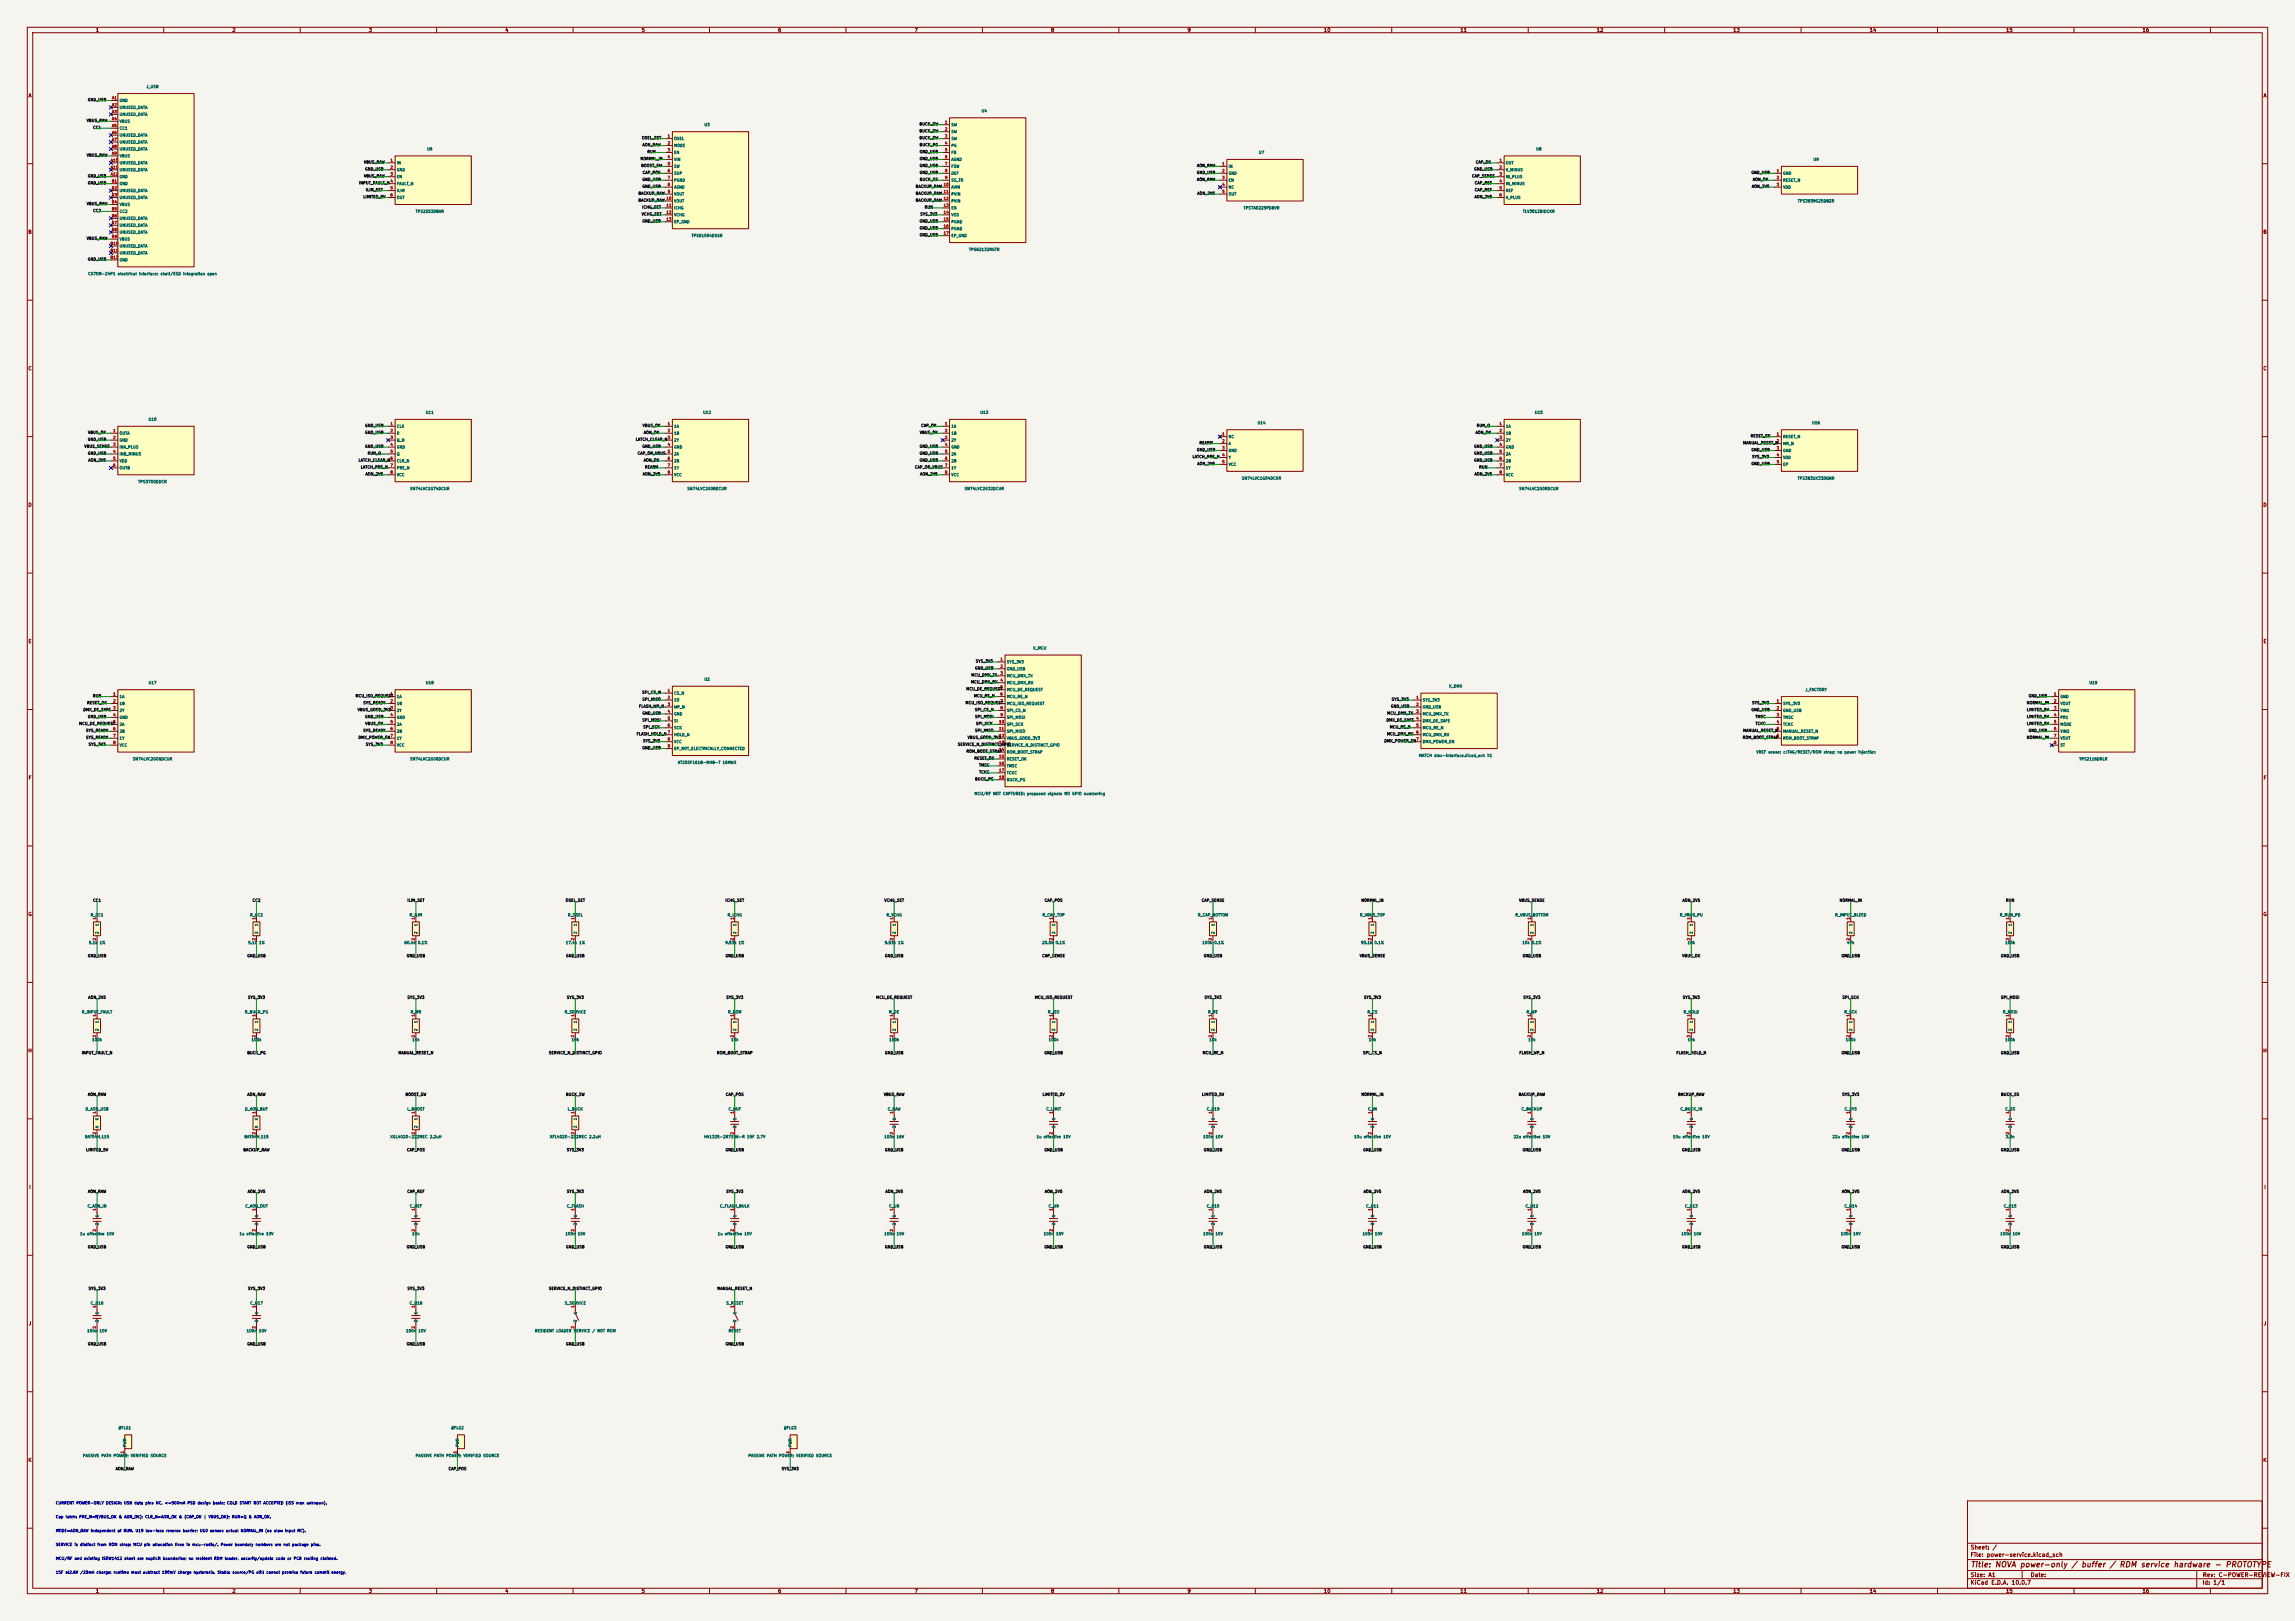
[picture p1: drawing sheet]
<svg xmlns="http://www.w3.org/2000/svg" width="841mm" height="594mm" viewBox="0 0 841 594" stroke-linecap="round" stroke-linejoin="round" font-family="sans-serif">
<defs><g id="words">
<text font-size="2" fill="#840000" x="722" y="574.8">Title: NOVA power-only / buffer / RDM service hardware - PROTOTYPE</text>
<g font-size="1.5" fill="#840000">
<text x="721.9" y="568.1">Sheet: /</text>
<text x="721.9" y="570.8">File: power-service.kicad_sch</text>
<text x="721.9" y="581">KiCad E.D.A. 10.0.7</text>
<text x="721.9" y="578.2">Size: A1</text>
<text x="743.9" y="578.2">Date:</text>
<text x="806.9" y="581">Id: 1/1</text>
<text x="807" y="578.2">Rev: C-POWER-REVIEW-FIX</text>
</g>
<g font-size="1.3" fill="#840000">
<text x="35" y="12">1</text>
<text x="85" y="12">2</text>
<text x="135" y="12">3</text>
<text x="185" y="12">4</text>
<text x="235" y="12">5</text>
<text x="285" y="12">6</text>
<text x="335" y="12">7</text>
<text x="385" y="12">8</text>
<text x="435" y="12">9</text>
<text x="485" y="12">10</text>
<text x="535" y="12">11</text>
<text x="585" y="12">12</text>
<text x="635" y="12">13</text>
<text x="685" y="12">14</text>
<text x="735" y="12">15</text>
<text x="785" y="12">16</text>
<text x="10.3" y="36">A</text>
<text x="829.3" y="36">A</text>
<text x="10.2" y="86">B</text>
<text x="829.2" y="86">B</text>
<text x="10.2" y="136">C</text>
<text x="829.2" y="136">C</text>
<text x="10.2" y="186">D</text>
<text x="829.2" y="186">D</text>
<text x="10.3" y="236">E</text>
<text x="829.3" y="236">E</text>
<text x="10.3" y="286">F</text>
<text x="829.3" y="286">F</text>
<text x="10.2" y="336">G</text>
<text x="829.2" y="336">G</text>
<text x="10.2" y="386">H</text>
<text x="829.2" y="386">H</text>
<text x="10.6" y="436">I</text>
<text x="829.6" y="436">I</text>
<text x="10.4" y="486">J</text>
<text x="829.4" y="486">J</text>
<text x="10.2" y="536">K</text>
<text x="829.2" y="536">K</text>
<text x="35" y="584">1</text>
<text x="85" y="584">2</text>
<text x="135" y="584">3</text>
<text x="185" y="584">4</text>
<text x="235" y="584">5</text>
<text x="285" y="584">6</text>
<text x="335" y="584">7</text>
<text x="385" y="584">8</text>
<text x="435" y="584">9</text>
<text x="485" y="584">10</text>
<text x="535" y="584">11</text>
<text x="585" y="584">12</text>
<text x="635" y="584">13</text>
<text x="685" y="584">14</text>
<text x="735" y="584">15</text>
<text x="785" y="584">16</text>
</g>
<g font-size="1" fill="#006464">
<text x="53.5" y="32.5">J_USB</text>
<text x="43.7" y="37.6">GND</text>
<text x="43.7" y="40.1">UNUSED_DATA</text>
<text x="359.6" y="41.4">U4</text>
<text x="43.7" y="42.7">UNUSED_DATA</text>
<text x="43.7" y="45.2">VBUS</text>
<text x="43.7" y="47.7">CC1</text>
<text x="258" y="46.5">U3</text>
<text x="348.5" y="46.5">SW</text>
<text x="43.7" y="50.3">UNUSED_DATA</text>
<text x="43.7" y="52.8">UNUSED_DATA</text>
<text x="246.9" y="51.6">OSEL</text>
<text x="348.5" y="49">SW</text>
<text x="348.5" y="51.6">SW</text>
<text x="43.7" y="55.4">UNUSED_DATA</text>
<text x="43.7" y="57.9">VBUS</text>
<text x="156.4" y="55.4">U6</text>
<text x="246.9" y="54.1">MODE</text>
<text x="246.9" y="56.6">EN</text>
<text x="246.9" y="59.2">VIN</text>
<text x="348.5" y="54.1">PG</text>
<text x="348.5" y="56.6">FB</text>
<text x="348.5" y="59.2">AGND</text>
<text x="461.2" y="56.6">U7</text>
<text x="562.8" y="55.4">U8</text>
<text x="664.4" y="59.2">U9</text>
<text x="43.7" y="60.4">UNUSED_DATA</text>
<text x="43.7" y="63">UNUSED_DATA</text>
<text x="43.7" y="65.5">GND</text>
<text x="145.3" y="60.4">IN</text>
<text x="145.3" y="63">GND</text>
<text x="145.3" y="65.5">EN</text>
<text x="246.9" y="61.7">SW</text>
<text x="246.9" y="64.3">SUP</text>
<text x="348.5" y="61.7">FSW</text>
<text x="348.5" y="64.3">DEF</text>
<text x="450.1" y="61.7">IN</text>
<text x="450.1" y="64.3">GND</text>
<text x="551.7" y="60.4">OUT</text>
<text x="551.7" y="63">V_MINUS</text>
<text x="551.7" y="65.5">IN_PLUS</text>
<text x="653.3" y="64.3">GND</text>
<text x="43.7" y="68.1">GND</text>
<text x="43.7" y="70.6">UNUSED_DATA</text>
<text x="145.3" y="68.1">FAULT_N</text>
<text x="145.3" y="70.6">ILIM</text>
<text x="246.9" y="66.8">PGND</text>
<text x="246.9" y="69.3">AGND</text>
<text x="246.9" y="71.9">VOUT</text>
<text x="348.5" y="66.8">SS_TR</text>
<text x="348.5" y="69.3">AVIN</text>
<text x="348.5" y="71.9">PVIN</text>
<text x="450.1" y="66.8">EN</text>
<text x="450.1" y="69.3">NC</text>
<text x="450.1" y="71.9">OUT</text>
<text x="551.7" y="68.1">IN_MINUS</text>
<text x="551.7" y="70.6">REF</text>
<text x="653.3" y="66.8">RESET_N</text>
<text x="653.3" y="69.3">VDD</text>
<text x="43.7" y="73.1">UNUSED_DATA</text>
<text x="43.7" y="75.7">VBUS</text>
<text x="145.3" y="73.1">OUT</text>
<text x="246.9" y="74.4">VOUT</text>
<text x="246.9" y="77">ICHG</text>
<text x="348.5" y="74.4">PVIN</text>
<text x="348.5" y="77">EN</text>
<text x="455.6" y="77">TPS7A0225PDBVR</text>
<text x="551.7" y="73.1">V_PLUS</text>
<text x="658.7" y="74.4">TPS3839G25DBZR</text>
<text x="43.7" y="78.2">CC2</text>
<text x="43.7" y="80.8">UNUSED_DATA</text>
<text x="43.7" y="83.3">UNUSED_DATA</text>
<text x="152.2" y="78.2">TPS2553DBVR</text>
<text x="246.9" y="79.5">VCHG</text>
<text x="246.9" y="82">EP_GND</text>
<text x="348.5" y="79.5">VOS</text>
<text x="348.5" y="82">PGND</text>
<text x="557.9" y="78.2">TLV3012BIDCKR</text>
<text x="43.7" y="85.8">UNUSED_DATA</text>
<text x="43.7" y="88.4">VBUS</text>
<text x="253.3" y="87.1">TPS61094DSSR</text>
<text x="348.5" y="84.6">PGND</text>
<text x="348.5" y="87.1">EP_GND</text>
<text x="43.7" y="90.9">UNUSED_DATA</text>
<text x="43.7" y="93.5">UNUSED_DATA</text>
<text x="355" y="92.2">TPS62132RGTR</text>
<text x="32.2" y="101.1">CX70M-24P1 electrical interface; shell/ESD integration open</text>
<text x="43.7" y="96">GND</text>
<text x="54.3" y="154.4">U10</text>
<text x="155.9" y="151.9">U11</text>
<text x="257.5" y="151.9">U12</text>
<text x="359.1" y="151.9">U13</text>
<text x="460.7" y="155.7">U14</text>
<text x="562.3" y="151.9">U15</text>
<text x="663.9" y="155.7">U16</text>
<text x="43.7" y="159.5">OUTA</text>
<text x="145.3" y="157">CLK</text>
<text x="145.3" y="159.5">D</text>
<text x="246.9" y="157">1A</text>
<text x="246.9" y="159.5">1B</text>
<text x="348.5" y="157">1A</text>
<text x="348.5" y="159.5">1B</text>
<text x="450.1" y="160.8">NC</text>
<text x="551.7" y="157">1A</text>
<text x="551.7" y="159.5">1B</text>
<text x="653.3" y="160.8">RESET_N</text>
<text x="43.7" y="162">GND</text>
<text x="43.7" y="164.6">INA_PLUS</text>
<text x="43.7" y="167.1">INB_MINUS</text>
<text x="145.3" y="162">Q_N</text>
<text x="145.3" y="164.6">GND</text>
<text x="145.3" y="167.1">Q</text>
<text x="246.9" y="162">2Y</text>
<text x="246.9" y="164.6">GND</text>
<text x="246.9" y="167.1">2A</text>
<text x="348.5" y="162">2Y</text>
<text x="348.5" y="164.6">GND</text>
<text x="348.5" y="167.1">2A</text>
<text x="450.1" y="163.3">A</text>
<text x="450.1" y="165.9">GND</text>
<text x="551.7" y="162">2Y</text>
<text x="551.7" y="164.6">GND</text>
<text x="551.7" y="167.1">2A</text>
<text x="653.3" y="163.3">MR_N</text>
<text x="653.3" y="165.9">GND</text>
<text x="43.7" y="169.7">VDD</text>
<text x="43.7" y="172.2">OUTB</text>
<text x="145.3" y="169.7">CLR_N</text>
<text x="145.3" y="172.2">PRE_N</text>
<text x="246.9" y="169.7">2B</text>
<text x="246.9" y="172.2">1Y</text>
<text x="348.5" y="169.7">2B</text>
<text x="348.5" y="172.2">1Y</text>
<text x="450.1" y="168.4">Y</text>
<text x="450.1" y="170.9">VCC</text>
<text x="551.7" y="169.7">2B</text>
<text x="551.7" y="172.2">1Y</text>
<text x="653.3" y="168.4">VDD</text>
<text x="653.3" y="170.9">EP</text>
<text x="50.5" y="177.3">TPS3700DDCR</text>
<text x="145.3" y="174.7">VCC</text>
<text x="150.1" y="179.8">SN74LVC1G74DCUR</text>
<text x="246.9" y="174.7">VCC</text>
<text x="251.7" y="179.8">SN74LVC2G08DCUR</text>
<text x="348.5" y="174.7">VCC</text>
<text x="353.3" y="179.8">SN74LVC2G32DCUR</text>
<text x="455" y="176">SN74LVC1G04DCKR</text>
<text x="551.7" y="174.7">VCC</text>
<text x="556.5" y="179.8">SN74LVC2G08DCUR</text>
<text x="658.6" y="176">TPS3831K33DQNR</text>
<text x="378.4" y="238.2">X_MCU</text>
<text x="368.8" y="243.3">SYS_3V3</text>
<text x="368.8" y="245.9">GND_USB</text>
<text x="54.3" y="250.9">U17</text>
<text x="155.9" y="250.9">U18</text>
<text x="258" y="249.7">U2</text>
<text x="368.8" y="248.4">MCU_DMX_TX</text>
<text x="368.8" y="250.9">MCU_DMX_RX</text>
<text x="765.5" y="250.9">U19</text>
<text x="43.7" y="256">1A</text>
<text x="145.3" y="256">1A</text>
<text x="246.9" y="254.8">CS_N</text>
<text x="246.9" y="257.3">SO</text>
<text x="368.8" y="253.5">MCU_DE_REQUEST</text>
<text x="368.8" y="256">MCU_RE_N</text>
<text x="521.2" y="257.3">SYS_3V3</text>
<text x="530.9" y="252.2">X_DMX</text>
<text x="661.4" y="253.5">J_FACTORY</text>
<text x="754.9" y="256">GND</text>
<text x="43.7" y="258.6">1B</text>
<text x="43.7" y="261.1">2Y</text>
<text x="43.7" y="263.6">GND</text>
<text x="145.3" y="258.6">1B</text>
<text x="145.3" y="261.1">2Y</text>
<text x="145.3" y="263.6">GND</text>
<text x="246.9" y="259.8">WP_N</text>
<text x="246.9" y="262.4">GND</text>
<text x="368.8" y="258.6">MCU_ISO_REQUEST</text>
<text x="368.8" y="261.1">SPI_CS_N</text>
<text x="368.8" y="263.6">SPI_MOSI</text>
<text x="521.2" y="259.8">GND_USB</text>
<text x="521.2" y="262.4">MCU_DMX_TX</text>
<text x="653.3" y="258.6">SYS_3V3</text>
<text x="653.3" y="261.1">GND_USB</text>
<text x="653.3" y="263.6">TMSC</text>
<text x="754.9" y="258.6">VOUT</text>
<text x="754.9" y="261.1">VIN1</text>
<text x="754.9" y="263.6">PR1</text>
<text x="43.7" y="266.2">2A</text>
<text x="43.7" y="268.7">2B</text>
<text x="145.3" y="266.2">2A</text>
<text x="145.3" y="268.7">2B</text>
<text x="246.9" y="264.9">SI</text>
<text x="246.9" y="267.5">SCK</text>
<text x="246.9" y="270">HOLD_N</text>
<text x="368.8" y="266.2">SPI_SCK</text>
<text x="368.8" y="268.7">SPI_MISO</text>
<text x="521.2" y="264.9">DMX_DE_SAFE</text>
<text x="521.2" y="267.5">MCU_RE_N</text>
<text x="521.2" y="270">MCU_DMX_RX</text>
<text x="653.3" y="266.2">TCKC</text>
<text x="653.3" y="268.7">MANUAL_RESET_N</text>
<text x="754.9" y="266.2">MODE</text>
<text x="754.9" y="268.7">VIN2</text>
<text x="43.7" y="271.3">1Y</text>
<text x="43.7" y="273.8">VCC</text>
<text x="145.3" y="271.3">1Y</text>
<text x="145.3" y="273.8">VCC</text>
<text x="246.9" y="272.5">VCC</text>
<text x="246.9" y="275.1">EP_NOT_ELECTRICALLY_CONNECTED</text>
<text x="368.8" y="271.3">VBUS_GOOD_3V3</text>
<text x="368.8" y="273.8">SERVICE_N_DISTINCT_GPIO</text>
<text x="521.2" y="272.5">DMX_POWER_EN</text>
<text x="653.3" y="271.3">ROM_BOOT_STRAP</text>
<text x="754.9" y="271.3">VOUT</text>
<text x="754.9" y="273.8">ST</text>
<text x="48.5" y="278.9">SN74LVC2G08DCUR</text>
<text x="150.1" y="278.9">SN74LVC2G08DCUR</text>
<text x="248.3" y="280.2">AT25SF161B-MHB-T 16Mbit</text>
<text x="368.8" y="276.3">ROM_BOOT_STRAP</text>
<text x="368.8" y="278.9">RESET_OK</text>
<text x="368.8" y="281.4">TMSC</text>
<text x="519.8" y="277.6">MATCH dmx-interface.kicad_sch X1</text>
<text x="643.5" y="276.3">VREF sense; cJTAG/RESET/ROM strap; no power injection</text>
<text x="761.8" y="278.9">TPS2116DRLR</text>
<text x="368.8" y="284">TCKC</text>
<text x="368.8" y="286.5">BUCK_PG</text>
<text x="356.9" y="291.6">MCU/RF NOT CAPTURED; proposed signals NO GPIO numbering</text>
<text x="33.1" y="336">R_CC1</text>
<text x="36.3" y="339.5" transform="rotate(-90 36.3 339.5)">1</text>
<text x="91.5" y="336">R_CC2</text>
<text x="94.7" y="339.5" transform="rotate(-90 94.7 339.5)">1</text>
<text x="150" y="336">R_ILIM</text>
<text x="153.2" y="339.5" transform="rotate(-90 153.2 339.5)">1</text>
<text x="208" y="336">R_OSEL</text>
<text x="211.6" y="339.5" transform="rotate(-90 211.6 339.5)">1</text>
<text x="266.5" y="336">R_ICHG</text>
<text x="270" y="339.5" transform="rotate(-90 270 339.5)">1</text>
<text x="324.7" y="336">R_VCHG</text>
<text x="328.4" y="339.5" transform="rotate(-90 328.4 339.5)">1</text>
<text x="381.9" y="336">R_CAP_TOP</text>
<text x="386.8" y="339.5" transform="rotate(-90 386.8 339.5)">1</text>
<text x="438.8" y="336">R_CAP_BOTTOM</text>
<text x="445.3" y="339.5" transform="rotate(-90 445.3 339.5)">1</text>
<text x="498.2" y="336">R_VBUS_TOP</text>
<text x="503.7" y="339.5" transform="rotate(-90 503.7 339.5)">1</text>
<text x="555.2" y="336">R_VBUS_BOTTOM</text>
<text x="562.1" y="339.5" transform="rotate(-90 562.1 339.5)">1</text>
<text x="615.4" y="336">R_VBUS_PU</text>
<text x="620.5" y="339.5" transform="rotate(-90 620.5 339.5)">1</text>
<text x="672.3" y="336">R_INPUT_BLEED</text>
<text x="678.9" y="339.5" transform="rotate(-90 678.9 339.5)">1</text>
<text x="732.7" y="336">R_RUN_PD</text>
<text x="737.4" y="339.5" transform="rotate(-90 737.4 339.5)">1</text>
<text x="32.4" y="346.2">5.1k</text>
<text x="36.3" y="342.4" transform="rotate(-90 36.3 342.4)">2</text>
<text x="36.4" y="346.2">1%</text>
<text x="90.9" y="346.2">5.1k</text>
<text x="94.7" y="342.4" transform="rotate(-90 94.7 342.4)">2</text>
<text x="94.8" y="346.2">1%</text>
<text x="148.1" y="346.2">60.4k</text>
<text x="153" y="346.2">0.1%</text>
<text x="153.2" y="342.4" transform="rotate(-90 153.2 342.4)">2</text>
<text x="207.2" y="346.2">17.4k 1%</text>
<text x="211.6" y="342.4" transform="rotate(-90 211.6 342.4)">2</text>
<text x="265.6" y="346.2">9.53k 1%</text>
<text x="270" y="342.4" transform="rotate(-90 270 342.4)">2</text>
<text x="324.1" y="346.2">9.53k 1%</text>
<text x="328.4" y="342.4" transform="rotate(-90 328.4 342.4)">2</text>
<text x="381.8" y="346.2">20.0k</text>
<text x="386.7" y="346.2">0.1%</text>
<text x="386.8" y="342.4" transform="rotate(-90 386.8 342.4)">2</text>
<text x="440.4" y="346.2">100k</text>
<text x="444.9" y="346.2">0.1%</text>
<text x="445.3" y="342.4" transform="rotate(-90 445.3 342.4)">2</text>
<text x="498.6" y="346.2">93.1k</text>
<text x="503.5" y="346.2">0.1%</text>
<text x="503.7" y="342.4" transform="rotate(-90 503.7 342.4)">2</text>
<text x="557.7" y="346.2">10k 0.1%</text>
<text x="562.1" y="342.4" transform="rotate(-90 562.1 342.4)">2</text>
<text x="618.3" y="346.2">10k</text>
<text x="620.5" y="342.4" transform="rotate(-90 620.5 342.4)">2</text>
<text x="676.7" y="346.2">47k</text>
<text x="678.9" y="342.4" transform="rotate(-90 678.9 342.4)">2</text>
<text x="734.7" y="346.2">100k</text>
<text x="737.4" y="342.4" transform="rotate(-90 737.4 342.4)">2</text>
<text x="29.9" y="371.6">R_INPUT_FAULT</text>
<text x="89.6" y="371.6">R_BUCK_PG</text>
<text x="150.3" y="371.6">R_MR</text>
<text x="206.8" y="371.6">R_SERVICE</text>
<text x="266.7" y="371.6">R_ROM</text>
<text x="325.7" y="371.6">R_DE</text>
<text x="383.9" y="371.6">R_ISO</text>
<text x="442.6" y="371.6">R_RE</text>
<text x="501" y="371.6">R_CS</text>
<text x="559.3" y="371.6">R_WP</text>
<text x="616.8" y="371.6">R_HOLD</text>
<text x="675.7" y="371.6">R_SCK</text>
<text x="733.8" y="371.6">R_MOSI</text>
<text x="36.3" y="378" transform="rotate(-90 36.3 378)">2</text>
<text x="36.3" y="375" transform="rotate(-90 36.3 375)">1</text>
<text x="94.7" y="378" transform="rotate(-90 94.7 378)">2</text>
<text x="94.7" y="375" transform="rotate(-90 94.7 375)">1</text>
<text x="153.2" y="378" transform="rotate(-90 153.2 378)">2</text>
<text x="153.2" y="375" transform="rotate(-90 153.2 375)">1</text>
<text x="211.6" y="378" transform="rotate(-90 211.6 378)">2</text>
<text x="211.6" y="375" transform="rotate(-90 211.6 375)">1</text>
<text x="270" y="378" transform="rotate(-90 270 378)">2</text>
<text x="270" y="375" transform="rotate(-90 270 375)">1</text>
<text x="328.4" y="378" transform="rotate(-90 328.4 378)">2</text>
<text x="328.4" y="375" transform="rotate(-90 328.4 375)">1</text>
<text x="386.8" y="378" transform="rotate(-90 386.8 378)">2</text>
<text x="386.8" y="375" transform="rotate(-90 386.8 375)">1</text>
<text x="445.3" y="378" transform="rotate(-90 445.3 378)">2</text>
<text x="445.3" y="375" transform="rotate(-90 445.3 375)">1</text>
<text x="503.7" y="378" transform="rotate(-90 503.7 378)">2</text>
<text x="503.7" y="375" transform="rotate(-90 503.7 375)">1</text>
<text x="562.1" y="378" transform="rotate(-90 562.1 378)">2</text>
<text x="562.1" y="375" transform="rotate(-90 562.1 375)">1</text>
<text x="620.5" y="378" transform="rotate(-90 620.5 378)">2</text>
<text x="620.5" y="375" transform="rotate(-90 620.5 375)">1</text>
<text x="678.9" y="378" transform="rotate(-90 678.9 378)">2</text>
<text x="678.9" y="375" transform="rotate(-90 678.9 375)">1</text>
<text x="737.4" y="378" transform="rotate(-90 737.4 378)">2</text>
<text x="737.4" y="375" transform="rotate(-90 737.4 375)">1</text>
<text x="33.6" y="381.8">100k</text>
<text x="92" y="381.8">100k</text>
<text x="150.9" y="381.8">10k</text>
<text x="209.4" y="381.8">10k</text>
<text x="267.8" y="381.8">10k</text>
<text x="325.7" y="381.8">100k</text>
<text x="384.1" y="381.8">100k</text>
<text x="443" y="381.8">10k</text>
<text x="501.5" y="381.8">10k</text>
<text x="559.9" y="381.8">10k</text>
<text x="618.3" y="381.8">10k</text>
<text x="676.2" y="381.8">100k</text>
<text x="734.7" y="381.8">100k</text>
<text x="31.2" y="407.2">D_AON_USB</text>
<text x="89.7" y="407.2">D_AON_BUF</text>
<text x="149.1" y="407.2">L_BOOST</text>
<text x="207.9" y="407.2">L_BUCK</text>
<text x="266.8" y="407.2">C_BUF</text>
<text x="325.2" y="407.2">C_RAW</text>
<text x="383.3" y="407.2">C_LIMIT</text>
<text x="442" y="407.2">C_U19</text>
<text x="501.2" y="407.2">C_IN</text>
<text x="557.4" y="407.2">C_BACKUP</text>
<text x="615.6" y="407.2">C_BUCK_IN</text>
<text x="675.8" y="407.2">C_SYS</text>
<text x="734.7" y="407.2">C_SS</text>
<text x="36.3" y="413.5" transform="rotate(-90 36.3 413.5)">A</text>
<text x="36.3" y="410.6" transform="rotate(-90 36.3 410.6)">K</text>
<text x="94.7" y="413.5" transform="rotate(-90 94.7 413.5)">A</text>
<text x="94.7" y="410.6" transform="rotate(-90 94.7 410.6)">K</text>
<text x="153.2" y="413.5" transform="rotate(-90 153.2 413.5)">2</text>
<text x="153.2" y="410.6" transform="rotate(-90 153.2 410.6)">1</text>
<text x="211.6" y="413.5" transform="rotate(-90 211.6 413.5)">2</text>
<text x="211.6" y="410.6" transform="rotate(-90 211.6 410.6)">1</text>
<text x="270" y="413.5" transform="rotate(-90 270 413.5)">2</text>
<text x="270" y="410.6" transform="rotate(-90 270 410.6)">1</text>
<text x="328.4" y="413.5" transform="rotate(-90 328.4 413.5)">2</text>
<text x="328.4" y="410.6" transform="rotate(-90 328.4 410.6)">1</text>
<text x="386.8" y="413.5" transform="rotate(-90 386.8 413.5)">2</text>
<text x="386.8" y="410.6" transform="rotate(-90 386.8 410.6)">1</text>
<text x="445.3" y="413.5" transform="rotate(-90 445.3 413.5)">2</text>
<text x="445.3" y="410.6" transform="rotate(-90 445.3 410.6)">1</text>
<text x="503.7" y="413.5" transform="rotate(-90 503.7 413.5)">2</text>
<text x="503.7" y="410.6" transform="rotate(-90 503.7 410.6)">1</text>
<text x="562.1" y="413.5" transform="rotate(-90 562.1 413.5)">2</text>
<text x="562.1" y="410.6" transform="rotate(-90 562.1 410.6)">1</text>
<text x="620.5" y="413.5" transform="rotate(-90 620.5 413.5)">2</text>
<text x="620.5" y="410.6" transform="rotate(-90 620.5 410.6)">1</text>
<text x="678.9" y="413.5" transform="rotate(-90 678.9 413.5)">2</text>
<text x="678.9" y="410.6" transform="rotate(-90 678.9 410.6)">1</text>
<text x="737.4" y="413.5" transform="rotate(-90 737.4 413.5)">2</text>
<text x="737.4" y="410.6" transform="rotate(-90 737.4 410.6)">1</text>
<text x="31" y="417.3">BAT54H,115</text>
<text x="89.4" y="417.3">BAT54H,115</text>
<text x="142.9" y="417.3">XGL4020-222MEC 2.2uH</text>
<text x="201.4" y="417.3">XFL4020-222MEC 2.2uH</text>
<text x="257.9" y="417.3">HV1325-2R7156-R 15F 2.7V</text>
<text x="323.9" y="417.3">100n</text>
<text x="328.4" y="417.3">16V</text>
<text x="379.7" y="417.3">1u effective 10V</text>
<text x="440.8" y="417.3">100n</text>
<text x="445.3" y="417.3">10V</text>
<text x="496.1" y="417.3">10u effective 10V</text>
<text x="554.5" y="417.3">22u effective 10V</text>
<text x="612.9" y="417.3">10u effective 10V</text>
<text x="671.3" y="417.3">22u effective 10V</text>
<text x="734.9" y="417.3">3.3n</text>
<text x="32" y="442.7">C_AON_IN</text>
<text x="89.7" y="442.7">C_AON_OUT</text>
<text x="150" y="442.7">C_REF</text>
<text x="207.6" y="442.7">C_FLASH</text>
<text x="263.7" y="442.7">C_FLASH_BULK</text>
<text x="325.7" y="442.7">C_U8</text>
<text x="384.1" y="442.7">C_U9</text>
<text x="442" y="442.7">C_U10</text>
<text x="500.5" y="442.7">C_U11</text>
<text x="558.9" y="442.7">C_U12</text>
<text x="617.3" y="442.7">C_U13</text>
<text x="675.7" y="442.7">C_U14</text>
<text x="734.1" y="442.7">C_U15</text>
<text x="36.3" y="449.1" transform="rotate(-90 36.3 449.1)">2</text>
<text x="36.3" y="446.2" transform="rotate(-90 36.3 446.2)">1</text>
<text x="94.7" y="449.1" transform="rotate(-90 94.7 449.1)">2</text>
<text x="94.7" y="446.2" transform="rotate(-90 94.7 446.2)">1</text>
<text x="153.2" y="449.1" transform="rotate(-90 153.2 449.1)">2</text>
<text x="153.2" y="446.2" transform="rotate(-90 153.2 446.2)">1</text>
<text x="211.6" y="449.1" transform="rotate(-90 211.6 449.1)">2</text>
<text x="211.6" y="446.2" transform="rotate(-90 211.6 446.2)">1</text>
<text x="270" y="449.1" transform="rotate(-90 270 449.1)">2</text>
<text x="270" y="446.2" transform="rotate(-90 270 446.2)">1</text>
<text x="328.4" y="449.1" transform="rotate(-90 328.4 449.1)">2</text>
<text x="328.4" y="446.2" transform="rotate(-90 328.4 446.2)">1</text>
<text x="386.8" y="449.1" transform="rotate(-90 386.8 449.1)">2</text>
<text x="386.8" y="446.2" transform="rotate(-90 386.8 446.2)">1</text>
<text x="445.3" y="449.1" transform="rotate(-90 445.3 449.1)">2</text>
<text x="445.3" y="446.2" transform="rotate(-90 445.3 446.2)">1</text>
<text x="503.7" y="449.1" transform="rotate(-90 503.7 449.1)">2</text>
<text x="503.7" y="446.2" transform="rotate(-90 503.7 446.2)">1</text>
<text x="562.1" y="449.1" transform="rotate(-90 562.1 449.1)">2</text>
<text x="562.1" y="446.2" transform="rotate(-90 562.1 446.2)">1</text>
<text x="620.5" y="449.1" transform="rotate(-90 620.5 449.1)">2</text>
<text x="620.5" y="446.2" transform="rotate(-90 620.5 446.2)">1</text>
<text x="678.9" y="449.1" transform="rotate(-90 678.9 449.1)">2</text>
<text x="678.9" y="446.2" transform="rotate(-90 678.9 446.2)">1</text>
<text x="737.4" y="449.1" transform="rotate(-90 737.4 449.1)">2</text>
<text x="737.4" y="446.2" transform="rotate(-90 737.4 446.2)">1</text>
<text x="29.2" y="452.9">1u effective 10V</text>
<text x="87.6" y="452.9">1u effective 10V</text>
<text x="150.9" y="452.9">10n</text>
<text x="207.1" y="452.9">100n</text>
<text x="211.6" y="452.9">10V</text>
<text x="262.9" y="452.9">1u effective 10V</text>
<text x="323.9" y="452.9">100n</text>
<text x="328.4" y="452.9">10V</text>
<text x="382.3" y="452.9">100n</text>
<text x="386.9" y="452.9">10V</text>
<text x="440.8" y="452.9">100n</text>
<text x="445.3" y="452.9">10V</text>
<text x="499.2" y="452.9">100n</text>
<text x="503.7" y="452.9">10V</text>
<text x="557.6" y="452.9">100n</text>
<text x="562.1" y="452.9">10V</text>
<text x="616" y="452.9">100n</text>
<text x="620.5" y="452.9">10V</text>
<text x="674.4" y="452.9">100n</text>
<text x="679" y="452.9">10V</text>
<text x="732.9" y="452.9">100n</text>
<text x="737.4" y="452.9">10V</text>
<text x="33.1" y="478.3">C_U16</text>
<text x="91.5" y="478.3">C_U17</text>
<text x="149.9" y="478.3">C_U18</text>
<text x="206.8" y="478.3">S_SERVICE</text>
<text x="266" y="478.3">S_RESET</text>
<text x="36.3" y="484.6" transform="rotate(-90 36.3 484.6)">2</text>
<text x="36.3" y="481.7" transform="rotate(-90 36.3 481.7)">1</text>
<text x="94.7" y="484.6" transform="rotate(-90 94.7 484.6)">2</text>
<text x="94.7" y="481.7" transform="rotate(-90 94.7 481.7)">1</text>
<text x="153.2" y="484.6" transform="rotate(-90 153.2 484.6)">2</text>
<text x="153.2" y="481.7" transform="rotate(-90 153.2 481.7)">1</text>
<text x="211.6" y="484.6" transform="rotate(-90 211.6 484.6)">2</text>
<text x="211.6" y="481.7" transform="rotate(-90 211.6 481.7)">1</text>
<text x="270" y="484.6" transform="rotate(-90 270 484.6)">2</text>
<text x="270" y="481.7" transform="rotate(-90 270 481.7)">1</text>
<text x="31.8" y="488.4">100n</text>
<text x="36.3" y="488.4">10V</text>
<text x="90.2" y="488.4">100n</text>
<text x="94.8" y="488.4">10V</text>
<text x="148.7" y="488.4">100n</text>
<text x="153.2" y="488.4">10V</text>
<text x="195.9" y="488.4">RESIDENT LOADER SERVICE / NOT ROM</text>
<text x="266.9" y="488.4">RESET</text>
<text x="43.3" y="524">#FLG1</text>
<text x="165.2" y="524">#FLG2</text>
<text x="287.2" y="524">#FLG3</text>
<text x="46.5" y="530.4" transform="rotate(-90 46.5 530.4)">PWR</text>
<text x="168.4" y="530.4" transform="rotate(-90 168.4 530.4)">PWR</text>
<text x="290.3" y="530.4" transform="rotate(-90 290.3 530.4)">PWR</text>
<text x="30.3" y="534.2">PASSIVE PATH POWER; VERIFIED SOURCE</text>
<text x="152.2" y="534.2">PASSIVE PATH POWER; VERIFIED SOURCE</text>
<text x="274.1" y="534.2">PASSIVE PATH POWER; VERIFIED SOURCE</text>
</g>
<g font-size="1" fill="#0f0f0f">
<text x="32.1" y="37.3">GND_USB</text>
<text x="31.7" y="44.9">VBUS_RAW</text>
<text x="34" y="47.5">CC1</text>
<text x="336.8" y="46.2">BUCK_SW</text>
<text x="235.1" y="51.3">OSEL_SET</text>
<text x="235.3" y="53.8">AON_RAW</text>
<text x="336.8" y="48.7">BUCK_SW</text>
<text x="336.8" y="51.3">BUCK_SW</text>
<text x="336.9" y="53.8">BUCK_PG</text>
<text x="31.7" y="57.6">VBUS_RAW</text>
<text x="234.6" y="58.9">NORMAL_IN</text>
<text x="237.1" y="56.4">RUN</text>
<text x="336.9" y="58.9">GND_USB</text>
<text x="336.9" y="56.4">GND_USB</text>
<text x="32.1" y="65.3">GND_USB</text>
<text x="133.3" y="60.2">VBUS_RAW</text>
<text x="133.3" y="65.3">VBUS_RAW</text>
<text x="133.7" y="62.7">GND_USB</text>
<text x="234.8" y="61.4">BOOST_SW</text>
<text x="235.4" y="64">CAP_POS</text>
<text x="336.9" y="64">GND_USB</text>
<text x="336.9" y="61.4">GND_USB</text>
<text x="438.5" y="64">GND_USB</text>
<text x="438.5" y="61.4">AON_RAW</text>
<text x="539.3" y="65.3">CAP_SENSE</text>
<text x="540.1" y="62.7">GND_USB</text>
<text x="540.6" y="60.2">CAP_OK</text>
<text x="641.7" y="64">GND_USB</text>
<text x="32.1" y="67.8">GND_USB</text>
<text x="131.4" y="67.8">INPUT_FAULT_N</text>
<text x="133.9" y="70.3">ILIM_SET</text>
<text x="233.8" y="71.6">BACKUP_RAW</text>
<text x="235.3" y="66.5">GND_USB</text>
<text x="235.3" y="69.1">GND_USB</text>
<text x="335.4" y="69.1">BACKUP_RAW</text>
<text x="335.4" y="71.6">BACKUP_RAW</text>
<text x="336.9" y="66.5">BUCK_SS</text>
<text x="438.5" y="66.5">AON_RAW</text>
<text x="438.6" y="71.6">AON_2V5</text>
<text x="540.3" y="70.3">CAP_REF</text>
<text x="540.3" y="67.8">CAP_REF</text>
<text x="641.8" y="69.1">AON_2V5</text>
<text x="642.2" y="66.5">AON_OK</text>
<text x="31.7" y="75.4">VBUS_RAW</text>
<text x="34" y="78">CC2</text>
<text x="133" y="72.9">LIMITED_5V</text>
<text x="233.8" y="74.1">BACKUP_RAW</text>
<text x="235.2" y="76.7">ICHG_SET</text>
<text x="335.4" y="74.1">BACKUP_RAW</text>
<text x="338.7" y="76.7">RUN</text>
<text x="540.2" y="72.9">AON_2V5</text>
<text x="235" y="79.2">VCHG_SET</text>
<text x="235.3" y="81.8">GND_USB</text>
<text x="336.9" y="81.8">GND_USB</text>
<text x="337.1" y="79.2">SYS_3V3</text>
<text x="31.7" y="88.1">VBUS_RAW</text>
<text x="336.9" y="86.8">GND_USB</text>
<text x="336.9" y="84.3">GND_USB</text>
<text x="32.1" y="95.7">GND_USB</text>
<text x="32.1" y="161.8">GND_USB</text>
<text x="32.1" y="159.2">VBUS_OK</text>
<text x="133.7" y="156.7">GND_USB</text>
<text x="133.7" y="159.2">GND_USB</text>
<text x="232.9" y="161.8">LATCH_CLEAR_N</text>
<text x="235.3" y="156.7">VBUS_OK</text>
<text x="235.8" y="159.2">AON_OK</text>
<text x="336.9" y="159.2">VBUS_OK</text>
<text x="337.4" y="156.7">CAP_OK</text>
<text x="540.6" y="159.2">AON_OK</text>
<text x="541" y="156.7">RUN_Q</text>
<text x="641.4" y="160.5">RESET_OK</text>
<text x="30.8" y="164.3">VBUS_SENSE</text>
<text x="32.1" y="166.9">GND_USB</text>
<text x="133.7" y="164.3">GND_USB</text>
<text x="134.6" y="166.9">RUN_Q</text>
<text x="233.5" y="166.9">CAP_OR_VBUS</text>
<text x="235.3" y="164.3">GND_USB</text>
<text x="336.9" y="166.9">GND_USB</text>
<text x="336.9" y="164.3">GND_USB</text>
<text x="438.5" y="165.6">GND_USB</text>
<text x="439.4" y="163">REARM</text>
<text x="540.1" y="166.9">GND_USB</text>
<text x="540.1" y="164.3">GND_USB</text>
<text x="638.6" y="163">MANUAL_RESET_N</text>
<text x="641.7" y="165.6">GND_USB</text>
<text x="32.2" y="169.4">AON_2V5</text>
<text x="131.3" y="169.4">LATCH_CLEAR_N</text>
<text x="132.1" y="171.9">LATCH_PRE_N</text>
<text x="235.8" y="169.4">AON_OK</text>
<text x="236.2" y="171.9">REARM</text>
<text x="335.1" y="171.9">CAP_OR_VBUS</text>
<text x="336.9" y="169.4">GND_USB</text>
<text x="436.9" y="168.1">LATCH_PRE_N</text>
<text x="438.6" y="170.7">AON_2V5</text>
<text x="540.1" y="169.4">GND_USB</text>
<text x="541.9" y="171.9">RUN</text>
<text x="641.7" y="170.7">GND_USB</text>
<text x="641.9" y="168.1">SYS_3V3</text>
<text x="133.8" y="174.5">AON_2V5</text>
<text x="235.4" y="174.5">AON_2V5</text>
<text x="337" y="174.5">AON_2V5</text>
<text x="540.2" y="174.5">AON_2V5</text>
<text x="357.2" y="245.6">GND_USB</text>
<text x="357.4" y="243.1">SYS_3V3</text>
<text x="355.7" y="250.7">MCU_DMX_RX</text>
<text x="355.8" y="248.1">MCU_DMX_TX</text>
<text x="33.9" y="255.8">RUN</text>
<text x="130.2" y="255.8">MCU_ISO_REQUEST</text>
<text x="235.2" y="254.5">SPI_CS_N</text>
<text x="235.3" y="257">SPI_MISO</text>
<text x="354" y="253.2">MCU_DE_REQUEST</text>
<text x="356.7" y="255.8">MCU_RE_N</text>
<text x="509.8" y="257">SYS_3V3</text>
<text x="743.3" y="255.8">GND_USB</text>
<text x="30.4" y="260.8">DMX_DE_SAFE</text>
<text x="31.8" y="258.3">RESET_OK</text>
<text x="32.1" y="263.4">GND_USB</text>
<text x="130.9" y="260.8">VBUS_GOOD_3V3</text>
<text x="133" y="258.3">SYS_READY</text>
<text x="133.7" y="263.4">GND_USB</text>
<text x="234" y="259.6">FLASH_WP_N</text>
<text x="235.3" y="262.1">GND_USB</text>
<text x="353.7" y="258.3">MCU_ISO_REQUEST</text>
<text x="357.1" y="260.8">SPI_CS_N</text>
<text x="357.2" y="263.4">SPI_MOSI</text>
<text x="508.2" y="262.1">MCU_DMX_TX</text>
<text x="509.6" y="259.6">GND_USB</text>
<text x="641.7" y="260.8">GND_USB</text>
<text x="641.9" y="258.3">SYS_3V3</text>
<text x="643.1" y="263.4">TMSC</text>
<text x="742.6" y="258.3">NORMAL_IN</text>
<text x="742.6" y="263.4">LIMITED_5V</text>
<text x="742.6" y="260.8">LIMITED_5V</text>
<text x="28.8" y="265.9">MCU_DE_REQUEST</text>
<text x="31.4" y="268.5">SYS_READY</text>
<text x="133" y="268.5">SYS_READY</text>
<text x="133.7" y="265.9">VBUS_OK</text>
<text x="233.2" y="269.7">FLASH_HOLD_N</text>
<text x="235.3" y="264.6">SPI_MOSI</text>
<text x="235.6" y="267.2">SPI_SCK</text>
<text x="357.2" y="268.5">SPI_MISO</text>
<text x="357.5" y="265.9">SPI_SCK</text>
<text x="507.9" y="264.6">DMX_DE_SAFE</text>
<text x="508.1" y="269.7">MCU_DMX_RX</text>
<text x="509.1" y="267.2">MCU_RE_N</text>
<text x="638.6" y="268.5">MANUAL_RESET_N</text>
<text x="643.2" y="265.9">TCKC</text>
<text x="742.6" y="265.9">LIMITED_5V</text>
<text x="743.3" y="268.5">GND_USB</text>
<text x="31.4" y="271">SYS_READY</text>
<text x="32.3" y="273.5">SYS_3V3</text>
<text x="131.2" y="271">DMX_POWER_EN</text>
<text x="133.9" y="273.5">SYS_3V3</text>
<text x="235.3" y="274.8">GND_USB</text>
<text x="235.5" y="272.3">SYS_3V3</text>
<text x="350.9" y="273.5">SERVICE_N_DISTINCT_GPIO</text>
<text x="354.5" y="271">VBUS_GOOD_3V3</text>
<text x="507.1" y="272.3">DMX_POWER_EN</text>
<text x="638.5" y="271">ROM_BOOT_STRAP</text>
<text x="742.6" y="271">NORMAL_IN</text>
<text x="354" y="276.1">ROM_BOOT_STRAP</text>
<text x="356.9" y="278.6">RESET_OK</text>
<text x="358.7" y="281.2">TMSC</text>
<text x="357.2" y="286.2">BUCK_PG</text>
<text x="358.7" y="283.7">TCKC</text>
<text x="34" y="330.7">CC1</text>
<text x="92.4" y="330.7">CC2</text>
<text x="149.2" y="330.7">ILIM_SET</text>
<text x="207.2" y="330.7">OSEL_SET</text>
<text x="265.7" y="330.7">ICHG_SET</text>
<text x="323.9" y="330.7">VCHG_SET</text>
<text x="382.7" y="330.7">CAP_POS</text>
<text x="440.2" y="330.7">CAP_SENSE</text>
<text x="498.7" y="330.7">NORMAL_IN</text>
<text x="556.5" y="330.7">VBUS_SENSE</text>
<text x="616.4" y="330.7">AON_2V5</text>
<text x="674" y="330.7">NORMAL_IN</text>
<text x="735" y="330.7">RUN</text>
<text x="32.1" y="351">GND_USB</text>
<text x="90.5" y="351">GND_USB</text>
<text x="148.9" y="351">GND_USB</text>
<text x="207.3" y="351">GND_USB</text>
<text x="265.7" y="351">GND_USB</text>
<text x="324.2" y="351">GND_USB</text>
<text x="381.8" y="351">CAP_SENSE</text>
<text x="441" y="351">GND_USB</text>
<text x="498.1" y="351">VBUS_SENSE</text>
<text x="557.8" y="351">GND_USB</text>
<text x="616.3" y="351">VBUS_OK</text>
<text x="674.7" y="351">GND_USB</text>
<text x="733.1" y="351">GND_USB</text>
<text x="32.2" y="366.2">AON_2V5</text>
<text x="90.7" y="366.2">SYS_3V3</text>
<text x="149.2" y="366.2">SYS_3V3</text>
<text x="207.6" y="366.2">SYS_3V3</text>
<text x="266" y="366.2">SYS_3V3</text>
<text x="320.9" y="366.2">MCU_DE_REQUEST</text>
<text x="379.1" y="366.2">MCU_ISO_REQUEST</text>
<text x="441.3" y="366.2">SYS_3V3</text>
<text x="499.7" y="366.2">SYS_3V3</text>
<text x="558.1" y="366.2">SYS_3V3</text>
<text x="616.5" y="366.2">SYS_3V3</text>
<text x="675" y="366.2">SPI_SCK</text>
<text x="733.1" y="366.2">SPI_MOSI</text>
<text x="29.8" y="386.6">INPUT_FAULT_N</text>
<text x="90.5" y="386.6">BUCK_PG</text>
<text x="145.9" y="386.6">MANUAL_RESET_N</text>
<text x="201" y="386.6">SERVICE_N_DISTINCT_GPIO</text>
<text x="262.6" y="386.6">ROM_BOOT_STRAP</text>
<text x="324.2" y="386.6">GND_USB</text>
<text x="382.6" y="386.6">GND_USB</text>
<text x="440.6" y="386.6">MCU_RE_N</text>
<text x="499.3" y="386.6">SPI_CS_N</text>
<text x="556.6" y="386.6">FLASH_WP_N</text>
<text x="614.2" y="386.6">FLASH_HOLD_N</text>
<text x="674.7" y="386.6">GND_USB</text>
<text x="733.1" y="386.6">GND_USB</text>
<text x="32.1" y="401.8">AON_RAW</text>
<text x="90.5" y="401.8">AON_RAW</text>
<text x="148.5" y="401.8">BOOST_SW</text>
<text x="207.3" y="401.8">BUCK_SW</text>
<text x="265.8" y="401.8">CAP_POS</text>
<text x="323.8" y="401.8">VBUS_RAW</text>
<text x="381.9" y="401.8">LIMITED_5V</text>
<text x="440.3" y="401.8">LIMITED_5V</text>
<text x="498.7" y="401.8">NORMAL_IN</text>
<text x="556.4" y="401.8">BACKUP_RAW</text>
<text x="614.8" y="401.8">BACKUP_RAW</text>
<text x="674.9" y="401.8">SYS_3V3</text>
<text x="733.1" y="401.8">BUCK_SS</text>
<text x="31.4" y="422.1">LIMITED_5V</text>
<text x="89" y="422.1">BACKUP_RAW</text>
<text x="149" y="422.1">CAP_POS</text>
<text x="207.6" y="422.1">SYS_3V3</text>
<text x="265.7" y="422.1">GND_USB</text>
<text x="324.2" y="422.1">GND_USB</text>
<text x="382.6" y="422.1">GND_USB</text>
<text x="441" y="422.1">GND_USB</text>
<text x="499.4" y="422.1">GND_USB</text>
<text x="557.8" y="422.1">GND_USB</text>
<text x="616.3" y="422.1">GND_USB</text>
<text x="674.7" y="422.1">GND_USB</text>
<text x="733.1" y="422.1">GND_USB</text>
<text x="32.1" y="437.4">AON_RAW</text>
<text x="90.6" y="437.4">AON_2V5</text>
<text x="149.1" y="437.4">CAP_REF</text>
<text x="207.6" y="437.4">SYS_3V3</text>
<text x="266" y="437.4">SYS_3V3</text>
<text x="324.3" y="437.4">AON_2V5</text>
<text x="382.7" y="437.4">AON_2V5</text>
<text x="441.2" y="437.4">AON_2V5</text>
<text x="499.6" y="437.4">AON_2V5</text>
<text x="558" y="437.4">AON_2V5</text>
<text x="616.4" y="437.4">AON_2V5</text>
<text x="674.8" y="437.4">AON_2V5</text>
<text x="733.3" y="437.4">AON_2V5</text>
<text x="32.1" y="457.7">GND_USB</text>
<text x="90.5" y="457.7">GND_USB</text>
<text x="148.9" y="457.7">GND_USB</text>
<text x="207.3" y="457.7">GND_USB</text>
<text x="265.7" y="457.7">GND_USB</text>
<text x="324.2" y="457.7">GND_USB</text>
<text x="382.6" y="457.7">GND_USB</text>
<text x="441" y="457.7">GND_USB</text>
<text x="499.4" y="457.7">GND_USB</text>
<text x="557.8" y="457.7">GND_USB</text>
<text x="616.3" y="457.7">GND_USB</text>
<text x="674.7" y="457.7">GND_USB</text>
<text x="733.1" y="457.7">GND_USB</text>
<text x="32.3" y="472.9">SYS_3V3</text>
<text x="90.7" y="472.9">SYS_3V3</text>
<text x="149.2" y="472.9">SYS_3V3</text>
<text x="201" y="472.9">SERVICE_N_DISTINCT_GPIO</text>
<text x="262.7" y="472.9">MANUAL_RESET_N</text>
<text x="32.1" y="493.2">GND_USB</text>
<text x="90.5" y="493.2">GND_USB</text>
<text x="148.9" y="493.2">GND_USB</text>
<text x="207.3" y="493.2">GND_USB</text>
<text x="265.7" y="493.2">GND_USB</text>
<text x="42.3" y="539">AON_RAW</text>
<text x="164.2" y="539">CAP_POS</text>
<text x="286.3" y="539">SYS_3V3</text>
</g>
<g font-size="1" fill="#a90000">
<text x="40.9" y="36.6">A1</text>
<text x="40.9" y="39.2">A2</text>
<text x="40.9" y="41.7">A3</text>
<text x="40.9" y="44.3">A4</text>
<text x="40.9" y="46.8">A5</text>
<text x="346.1" y="45.5">1</text>
<text x="40.9" y="49.3">A6</text>
<text x="40.9" y="51.9">A7</text>
<text x="244.5" y="50.6">1</text>
<text x="244.5" y="53.2">2</text>
<text x="346.1" y="48.1">2</text>
<text x="346.1" y="50.6">3</text>
<text x="346.1" y="53.2">4</text>
<text x="40.4" y="59.5">A10</text>
<text x="40.9" y="54.4">A8</text>
<text x="40.9" y="57">A9</text>
<text x="142.9" y="59.5">1</text>
<text x="244.5" y="55.7">3</text>
<text x="244.5" y="58.2">4</text>
<text x="346.1" y="55.7">5</text>
<text x="346.1" y="58.2">6</text>
<text x="549.3" y="59.5">1</text>
<text x="40.4" y="62">A11</text>
<text x="40.4" y="64.6">A12</text>
<text x="142.9" y="62">2</text>
<text x="142.9" y="64.6">3</text>
<text x="244.5" y="60.8">5</text>
<text x="244.5" y="63.3">6</text>
<text x="244.5" y="65.9">7</text>
<text x="346.1" y="60.8">7</text>
<text x="346.1" y="63.3">8</text>
<text x="346.1" y="65.9">9</text>
<text x="447.7" y="60.8">1</text>
<text x="447.7" y="63.3">2</text>
<text x="447.7" y="65.9">3</text>
<text x="549.3" y="62">2</text>
<text x="549.3" y="64.6">3</text>
<text x="650.9" y="63.3">1</text>
<text x="650.9" y="65.9">2</text>
<text x="40.8" y="67.1">B1</text>
<text x="40.8" y="69.7">B2</text>
<text x="142.9" y="67.1">4</text>
<text x="142.9" y="69.7">5</text>
<text x="244.5" y="68.4">8</text>
<text x="244.5" y="70.9">9</text>
<text x="345.7" y="68.4">10</text>
<text x="345.7" y="70.9">11</text>
<text x="447.7" y="68.4">4</text>
<text x="447.7" y="70.9">5</text>
<text x="549.3" y="67.1">4</text>
<text x="549.3" y="69.7">5</text>
<text x="650.9" y="68.4">3</text>
<text x="40.8" y="72.2">B3</text>
<text x="40.8" y="74.7">B4</text>
<text x="40.8" y="77.3">B5</text>
<text x="142.9" y="72.2">6</text>
<text x="244.1" y="73.5">10</text>
<text x="244.1" y="76">11</text>
<text x="345.7" y="73.5">12</text>
<text x="345.7" y="76">13</text>
<text x="549.3" y="72.2">6</text>
<text x="40.8" y="79.8">B6</text>
<text x="40.8" y="82.4">B7</text>
<text x="244.1" y="78.6">12</text>
<text x="244.1" y="81.1">13</text>
<text x="345.7" y="78.6">14</text>
<text x="345.7" y="81.1">15</text>
<text x="345.7" y="83.6">16</text>
<text x="40.4" y="90">B10</text>
<text x="40.8" y="84.9">B8</text>
<text x="40.8" y="87.4">B9</text>
<text x="345.7" y="86.2">17</text>
<text x="40.4" y="92.5">B11</text>
<text x="40.4" y="95.1">B12</text>
<text x="41.3" y="158.6">1</text>
<text x="41.3" y="161.1">2</text>
<text x="142.9" y="156">1</text>
<text x="142.9" y="158.6">2</text>
<text x="142.9" y="161.1">3</text>
<text x="244.5" y="156">1</text>
<text x="244.5" y="158.6">2</text>
<text x="244.5" y="161.1">3</text>
<text x="346.1" y="156">1</text>
<text x="346.1" y="158.6">2</text>
<text x="346.1" y="161.1">3</text>
<text x="447.7" y="159.8">1</text>
<text x="549.3" y="156">1</text>
<text x="549.3" y="158.6">2</text>
<text x="549.3" y="161.1">3</text>
<text x="650.9" y="159.8">1</text>
<text x="41.3" y="163.6">3</text>
<text x="41.3" y="166.2">4</text>
<text x="142.9" y="163.6">4</text>
<text x="142.9" y="166.2">5</text>
<text x="244.5" y="163.6">4</text>
<text x="244.5" y="166.2">5</text>
<text x="346.1" y="163.6">4</text>
<text x="346.1" y="166.2">5</text>
<text x="447.7" y="162.4">2</text>
<text x="447.7" y="164.9">3</text>
<text x="447.7" y="167.5">4</text>
<text x="549.3" y="163.6">4</text>
<text x="549.3" y="166.2">5</text>
<text x="650.9" y="162.4">2</text>
<text x="650.9" y="164.9">3</text>
<text x="650.9" y="167.5">4</text>
<text x="41.3" y="168.7">5</text>
<text x="41.3" y="171.3">6</text>
<text x="142.9" y="168.7">6</text>
<text x="142.9" y="171.3">7</text>
<text x="142.9" y="173.8">8</text>
<text x="244.5" y="168.7">6</text>
<text x="244.5" y="171.3">7</text>
<text x="244.5" y="173.8">8</text>
<text x="346.1" y="168.7">6</text>
<text x="346.1" y="171.3">7</text>
<text x="346.1" y="173.8">8</text>
<text x="447.7" y="170">5</text>
<text x="549.3" y="168.7">6</text>
<text x="549.3" y="171.3">7</text>
<text x="549.3" y="173.8">8</text>
<text x="650.9" y="170">5</text>
<text x="366.5" y="242.4">1</text>
<text x="366.5" y="244.9">2</text>
<text x="366.5" y="247.5">3</text>
<text x="366.5" y="250">4</text>
<text x="41.3" y="255.1">1</text>
<text x="41.3" y="257.6">2</text>
<text x="142.9" y="255.1">1</text>
<text x="142.9" y="257.6">2</text>
<text x="244.5" y="253.8">1</text>
<text x="244.5" y="256.4">2</text>
<text x="366.5" y="252.5">5</text>
<text x="366.5" y="255.1">6</text>
<text x="366.5" y="257.6">7</text>
<text x="518.9" y="256.4">1</text>
<text x="650.9" y="257.6">1</text>
<text x="752.5" y="255.1">1</text>
<text x="752.5" y="257.6">2</text>
<text x="41.3" y="260.2">3</text>
<text x="41.3" y="262.7">4</text>
<text x="142.9" y="260.2">3</text>
<text x="142.9" y="262.7">4</text>
<text x="244.5" y="258.9">3</text>
<text x="244.5" y="261.4">4</text>
<text x="244.5" y="264">5</text>
<text x="366.5" y="260.2">8</text>
<text x="366.5" y="262.7">9</text>
<text x="518.9" y="258.9">2</text>
<text x="518.9" y="261.4">3</text>
<text x="518.9" y="264">4</text>
<text x="650.9" y="260.2">2</text>
<text x="650.9" y="262.7">3</text>
<text x="752.5" y="260.2">3</text>
<text x="752.5" y="262.7">4</text>
<text x="41.3" y="265.2">5</text>
<text x="41.3" y="267.8">6</text>
<text x="142.9" y="265.2">5</text>
<text x="142.9" y="267.8">6</text>
<text x="244.5" y="266.5">6</text>
<text x="244.5" y="269.1">7</text>
<text x="366" y="265.2">10</text>
<text x="366" y="267.8">11</text>
<text x="518.9" y="266.5">5</text>
<text x="518.9" y="269.1">6</text>
<text x="650.9" y="265.2">4</text>
<text x="650.9" y="267.8">5</text>
<text x="752.5" y="265.2">5</text>
<text x="752.5" y="267.8">6</text>
<text x="41.3" y="270.3">7</text>
<text x="41.3" y="272.9">8</text>
<text x="142.9" y="270.3">7</text>
<text x="142.9" y="272.9">8</text>
<text x="244.5" y="271.6">8</text>
<text x="244.5" y="274.1">9</text>
<text x="366" y="270.3">12</text>
<text x="366" y="272.9">13</text>
<text x="366" y="275.4">14</text>
<text x="518.9" y="271.6">7</text>
<text x="650.9" y="270.3">6</text>
<text x="752.5" y="270.3">7</text>
<text x="752.5" y="272.9">8</text>
<text x="366" y="277.9">15</text>
<text x="366" y="280.5">16</text>
<text x="366" y="283">17</text>
<text x="366" y="285.6">18</text>
<text x="35.4" y="337.1" transform="rotate(-90 35.4 337.1)">1</text>
<text x="93.8" y="337.1" transform="rotate(-90 93.8 337.1)">1</text>
<text x="152.2" y="337.1" transform="rotate(-90 152.2 337.1)">1</text>
<text x="210.6" y="337.1" transform="rotate(-90 210.6 337.1)">1</text>
<text x="269.1" y="337.1" transform="rotate(-90 269.1 337.1)">1</text>
<text x="327.5" y="337.1" transform="rotate(-90 327.5 337.1)">1</text>
<text x="385.9" y="337.1" transform="rotate(-90 385.9 337.1)">1</text>
<text x="444.3" y="337.1" transform="rotate(-90 444.3 337.1)">1</text>
<text x="502.7" y="337.1" transform="rotate(-90 502.7 337.1)">1</text>
<text x="561.2" y="337.1" transform="rotate(-90 561.2 337.1)">1</text>
<text x="619.6" y="337.1" transform="rotate(-90 619.6 337.1)">1</text>
<text x="678" y="337.1" transform="rotate(-90 678 337.1)">1</text>
<text x="736.4" y="337.1" transform="rotate(-90 736.4 337.1)">1</text>
<text x="35.4" y="344.7" transform="rotate(-90 35.4 344.7)">2</text>
<text x="93.8" y="344.7" transform="rotate(-90 93.8 344.7)">2</text>
<text x="152.2" y="344.7" transform="rotate(-90 152.2 344.7)">2</text>
<text x="210.6" y="344.7" transform="rotate(-90 210.6 344.7)">2</text>
<text x="269.1" y="344.7" transform="rotate(-90 269.1 344.7)">2</text>
<text x="327.5" y="344.7" transform="rotate(-90 327.5 344.7)">2</text>
<text x="385.9" y="344.7" transform="rotate(-90 385.9 344.7)">2</text>
<text x="444.3" y="344.7" transform="rotate(-90 444.3 344.7)">2</text>
<text x="502.7" y="344.7" transform="rotate(-90 502.7 344.7)">2</text>
<text x="561.2" y="344.7" transform="rotate(-90 561.2 344.7)">2</text>
<text x="619.6" y="344.7" transform="rotate(-90 619.6 344.7)">2</text>
<text x="678" y="344.7" transform="rotate(-90 678 344.7)">2</text>
<text x="736.4" y="344.7" transform="rotate(-90 736.4 344.7)">2</text>
<text x="35.4" y="372.7" transform="rotate(-90 35.4 372.7)">1</text>
<text x="93.8" y="372.7" transform="rotate(-90 93.8 372.7)">1</text>
<text x="152.2" y="372.7" transform="rotate(-90 152.2 372.7)">1</text>
<text x="210.6" y="372.7" transform="rotate(-90 210.6 372.7)">1</text>
<text x="269.1" y="372.7" transform="rotate(-90 269.1 372.7)">1</text>
<text x="327.5" y="372.7" transform="rotate(-90 327.5 372.7)">1</text>
<text x="385.9" y="372.7" transform="rotate(-90 385.9 372.7)">1</text>
<text x="444.3" y="372.7" transform="rotate(-90 444.3 372.7)">1</text>
<text x="502.7" y="372.7" transform="rotate(-90 502.7 372.7)">1</text>
<text x="561.2" y="372.7" transform="rotate(-90 561.2 372.7)">1</text>
<text x="619.6" y="372.7" transform="rotate(-90 619.6 372.7)">1</text>
<text x="678" y="372.7" transform="rotate(-90 678 372.7)">1</text>
<text x="736.4" y="372.7" transform="rotate(-90 736.4 372.7)">1</text>
<text x="35.4" y="380.3" transform="rotate(-90 35.4 380.3)">2</text>
<text x="93.8" y="380.3" transform="rotate(-90 93.8 380.3)">2</text>
<text x="152.2" y="380.3" transform="rotate(-90 152.2 380.3)">2</text>
<text x="210.6" y="380.3" transform="rotate(-90 210.6 380.3)">2</text>
<text x="269.1" y="380.3" transform="rotate(-90 269.1 380.3)">2</text>
<text x="327.5" y="380.3" transform="rotate(-90 327.5 380.3)">2</text>
<text x="385.9" y="380.3" transform="rotate(-90 385.9 380.3)">2</text>
<text x="444.3" y="380.3" transform="rotate(-90 444.3 380.3)">2</text>
<text x="502.7" y="380.3" transform="rotate(-90 502.7 380.3)">2</text>
<text x="561.2" y="380.3" transform="rotate(-90 561.2 380.3)">2</text>
<text x="619.6" y="380.3" transform="rotate(-90 619.6 380.3)">2</text>
<text x="678" y="380.3" transform="rotate(-90 678 380.3)">2</text>
<text x="736.4" y="380.3" transform="rotate(-90 736.4 380.3)">2</text>
<text x="35.4" y="408.2" transform="rotate(-90 35.4 408.2)">1</text>
<text x="93.8" y="408.2" transform="rotate(-90 93.8 408.2)">1</text>
<text x="152.2" y="408.2" transform="rotate(-90 152.2 408.2)">1</text>
<text x="210.6" y="408.2" transform="rotate(-90 210.6 408.2)">1</text>
<text x="269.1" y="408.2" transform="rotate(-90 269.1 408.2)">1</text>
<text x="327.5" y="408.2" transform="rotate(-90 327.5 408.2)">1</text>
<text x="385.9" y="408.2" transform="rotate(-90 385.9 408.2)">1</text>
<text x="444.3" y="408.2" transform="rotate(-90 444.3 408.2)">1</text>
<text x="502.7" y="408.2" transform="rotate(-90 502.7 408.2)">1</text>
<text x="561.2" y="408.2" transform="rotate(-90 561.2 408.2)">1</text>
<text x="619.6" y="408.2" transform="rotate(-90 619.6 408.2)">1</text>
<text x="678" y="408.2" transform="rotate(-90 678 408.2)">1</text>
<text x="736.4" y="408.2" transform="rotate(-90 736.4 408.2)">1</text>
<text x="35.4" y="415.9" transform="rotate(-90 35.4 415.9)">2</text>
<text x="93.8" y="415.9" transform="rotate(-90 93.8 415.9)">2</text>
<text x="152.2" y="415.9" transform="rotate(-90 152.2 415.9)">2</text>
<text x="210.6" y="415.9" transform="rotate(-90 210.6 415.9)">2</text>
<text x="269.1" y="415.9" transform="rotate(-90 269.1 415.9)">2</text>
<text x="327.5" y="415.9" transform="rotate(-90 327.5 415.9)">2</text>
<text x="385.9" y="415.9" transform="rotate(-90 385.9 415.9)">2</text>
<text x="444.3" y="415.9" transform="rotate(-90 444.3 415.9)">2</text>
<text x="502.7" y="415.9" transform="rotate(-90 502.7 415.9)">2</text>
<text x="561.2" y="415.9" transform="rotate(-90 561.2 415.9)">2</text>
<text x="619.6" y="415.9" transform="rotate(-90 619.6 415.9)">2</text>
<text x="678" y="415.9" transform="rotate(-90 678 415.9)">2</text>
<text x="736.4" y="415.9" transform="rotate(-90 736.4 415.9)">2</text>
<text x="35.4" y="443.8" transform="rotate(-90 35.4 443.8)">1</text>
<text x="93.8" y="443.8" transform="rotate(-90 93.8 443.8)">1</text>
<text x="152.2" y="443.8" transform="rotate(-90 152.2 443.8)">1</text>
<text x="210.6" y="443.8" transform="rotate(-90 210.6 443.8)">1</text>
<text x="269.1" y="443.8" transform="rotate(-90 269.1 443.8)">1</text>
<text x="327.5" y="443.8" transform="rotate(-90 327.5 443.8)">1</text>
<text x="385.9" y="443.8" transform="rotate(-90 385.9 443.8)">1</text>
<text x="444.3" y="443.8" transform="rotate(-90 444.3 443.8)">1</text>
<text x="502.7" y="443.8" transform="rotate(-90 502.7 443.8)">1</text>
<text x="561.2" y="443.8" transform="rotate(-90 561.2 443.8)">1</text>
<text x="619.6" y="443.8" transform="rotate(-90 619.6 443.8)">1</text>
<text x="678" y="443.8" transform="rotate(-90 678 443.8)">1</text>
<text x="736.4" y="443.8" transform="rotate(-90 736.4 443.8)">1</text>
<text x="35.4" y="451.4" transform="rotate(-90 35.4 451.4)">2</text>
<text x="93.8" y="451.4" transform="rotate(-90 93.8 451.4)">2</text>
<text x="152.2" y="451.4" transform="rotate(-90 152.2 451.4)">2</text>
<text x="210.6" y="451.4" transform="rotate(-90 210.6 451.4)">2</text>
<text x="269.1" y="451.4" transform="rotate(-90 269.1 451.4)">2</text>
<text x="327.5" y="451.4" transform="rotate(-90 327.5 451.4)">2</text>
<text x="385.9" y="451.4" transform="rotate(-90 385.9 451.4)">2</text>
<text x="444.3" y="451.4" transform="rotate(-90 444.3 451.4)">2</text>
<text x="502.7" y="451.4" transform="rotate(-90 502.7 451.4)">2</text>
<text x="561.2" y="451.4" transform="rotate(-90 561.2 451.4)">2</text>
<text x="619.6" y="451.4" transform="rotate(-90 619.6 451.4)">2</text>
<text x="678" y="451.4" transform="rotate(-90 678 451.4)">2</text>
<text x="736.4" y="451.4" transform="rotate(-90 736.4 451.4)">2</text>
<text x="35.4" y="479.4" transform="rotate(-90 35.4 479.4)">1</text>
<text x="93.8" y="479.4" transform="rotate(-90 93.8 479.4)">1</text>
<text x="152.2" y="479.4" transform="rotate(-90 152.2 479.4)">1</text>
<text x="210.6" y="479.4" transform="rotate(-90 210.6 479.4)">1</text>
<text x="269.1" y="479.4" transform="rotate(-90 269.1 479.4)">1</text>
<text x="35.4" y="487" transform="rotate(-90 35.4 487)">2</text>
<text x="93.8" y="487" transform="rotate(-90 93.8 487)">2</text>
<text x="152.2" y="487" transform="rotate(-90 152.2 487)">2</text>
<text x="210.6" y="487" transform="rotate(-90 210.6 487)">2</text>
<text x="269.1" y="487" transform="rotate(-90 269.1 487)">2</text>
<text x="45.5" y="532.7" transform="rotate(-90 45.5 532.7)">1</text>
<text x="167.5" y="532.7" transform="rotate(-90 167.5 532.7)">1</text>
<text x="289.4" y="532.7" transform="rotate(-90 289.4 532.7)">1</text>
</g>
<g font-size="1" fill="#0000c2">
<text x="20.3" y="551.5">CURRENT POWER-ONLY DESIGN: USB data pins NC. &lt;=500mA PSD design basis; COLD START NOT ACCEPTED (ISS max unknown).</text>
<text x="20.3" y="556.6">Cap latch: PRE_N=!(VBUS_OK &amp; AON_OK); CLR_N=AON_OK &amp; (CAP_OK | VBUS_OK); RUN=Q &amp; AON_OK.</text>
<text x="20.3" y="561.7">MODE=AON_RAW independent of RUN. U19 low-loss reverse barrier; U10 senses actual NORMAL_IN (no slow input RC).</text>
<text x="20.3" y="566.7">SERVICE is distinct from ROM strap; MCU pin allocation lives in mcu-radio/. Power boundary numbers are not package pins.</text>
<text x="20.3" y="571.8">MCU/RF and existing ISOW1412 sheet are explicit boundaries; no resident RDM loader, security/update code or PCB routing claimed.</text>
<text x="20.3" y="576.9">15F at2.6V /25mA charge; runtime must subtract 100mV charge hysteresis. Stable source/PG still cannot promise future commit energy.</text>
</g>
</g></defs>
<path d="M0 0h841v594h-841z" fill="#f5f4ef" stroke="#f5f4ef" stroke-width=".37"/>
<g fill="none" stroke="#840000" stroke-width=".37">
<path d="M10 10h821v574h-821zM12 12h817v570h-817zM60 10v2M110 10v2M160 10v2M210 10v2M260 10v2M310 10v2M360 10v2M410 10v2M460 10v2M510 10v2"/>
<path d="M560 10v2M610 10v2M660 10v2M710 10v2M760 10v2M810 10v2M10 60h2M829 60h2M10 110h2M829 110h2M10 160h2M829 160h2"/>
<path d="M10 210h2M829 210h2M10 260h2M829 260h2M10 310h2M829 310h2M10 360h2M829 360h2M10 410h2M829 410h2M10 460h2M559.8 446.5h3.1"/>
<path d="M559.8 447.5h3.1M561.3 442v4.5M561.3 447.5v4.6M829 460h2M10 510h2M829 510h2M10 560h2M721 550h108v32h-108zM829 560h2M721 578.5h108M721 575.5h108M721 571.5h108"/>
<path d="M721 565.5h108M741 575.5v3M805 575.5v6.5M60 582v2M110 582v2M160 582v2M210 582v2M260 582v2M310 582v2M360 582v2M410 582v2M460 582v2"/>
<path d="M510 582v2M560 582v2M610 582v2M660 582v2M710 582v2M760 582v2M810 582v2"/>
</g>
<path d="M618.5 373.4h2.5v5.1h-2.5z" fill="#ffffc2"/>
<path d="M618.5 373.4h2.5v5.1h-2.5zM619.8 370.8v2.6M619.8 378.5v2.5" fill="none" stroke="#840000" stroke-width=".37"/>
<path d="M34.3 408.9h2.5v5.1h-2.5z" fill="#ffffc2"/>
<path d="M34.3 408.9h2.5v5.1h-2.5zM35.6 406.4v2.5M35.6 414v2.6" fill="none" stroke="#840000" stroke-width=".37"/>
<path d="M43.2 252.7h27.9v22.9h-27.9z" fill="#ffffc2"/>
<path d="M40.6 255.3h2.6M40.6 257.8h2.6M43.2 252.7h27.9v22.9h-27.9zM40.6 260.3h2.6M40.6 262.9h2.6M40.6 265.4h2.6M40.6 268h2.6M40.6 270.5h2.6M40.6 273h2.6" fill="none" stroke="#840000" stroke-width=".37"/>
<path d="M443.2 373.4h2.6v5.1h-2.6z" fill="#ffffc2"/>
<path d="M443.2 373.4h2.6v5.1h-2.6zM444.5 370.8v2.6M444.5 378.5v2.5" fill="none" stroke="#840000" stroke-width=".37"/>
<path d="M144.8 153.7h27.9v22.8h-27.9z" fill="#ffffc2"/>
<g fill="none" stroke="#840000" stroke-width=".37">
<path d="M142.2 156.2h2.6M142.2 158.7h2.6M144.8 153.7h27.9v22.8h-27.9zM142.2 161.3h2.6M142.2 163.8h2.6M142.2 166.4h2.6M142.2 168.9h2.6M142.2 171.4h2.6M142.2 174h2.6M559.8 411h3.1M559.8 412h3.1M561.3 406.4v4.6"/>
<path d="M561.3 412v4.6"/>
</g>
<path d="M151.1 373.4h2.6v5.1h-2.6z" fill="#ffffc2"/>
<g fill="none" stroke="#840000" stroke-width=".37">
<path d="M151.1 373.4h2.6v5.1h-2.6zM152.4 370.8v2.6M152.4 378.5v2.5M618.2 411h3.1M618.2 412h3.1M619.8 406.4v4.6M619.8 412v4.6M209.3 446.5h3M209.3 447.5h3M210.8 442v4.5M210.8 447.5v4.6M501.4 446.5h3"/>
<path d="M501.4 447.5h3M502.9 442v4.5M502.9 447.5v4.6M618.2 446.5h3.1M618.2 447.5h3.1M619.8 442v4.5M619.8 447.5v4.6"/>
</g>
<path d="M501.6 337.8h2.6v5.1h-2.6z" fill="#ffffc2"/>
<path d="M501.6 337.8h2.6v5.1h-2.6zM502.9 335.3v2.5M502.9 342.9v2.5M267.7 446.5h3.1M267.7 447.5h3.1M269.2 442v4.5M269.2 447.5v4.6M443 446.5h3M443 447.5h3M444.5 442v4.5M444.5 447.5v4.6" fill="none" stroke="#840000" stroke-width=".37"/>
<path d="M92.7 373.4h2.5v5.1h-2.5z" fill="#ffffc2"/>
<path d="M92.7 373.4h2.5v5.1h-2.5zM94 370.8v2.6M94 378.5v2.5" fill="none" stroke="#840000" stroke-width=".37"/>
<path d="M443.2 337.8h2.6v5.1h-2.6z" fill="#ffffc2"/>
<path d="M443.2 337.8h2.6v5.1h-2.6zM444.5 335.3v2.5M444.5 342.9v2.5" fill="none" stroke="#840000" stroke-width=".37"/>
<path d="M348 153.7h27.9v22.8h-27.9z" fill="#ffffc2"/>
<path d="M345.4 156.2h2.6M345.4 158.7h2.6M348 153.7h27.9v22.8h-27.9zM345.4 161.3h2.6M345.4 163.8h2.6M345.4 166.4h2.6M345.4 168.9h2.6M345.4 171.4h2.6M345.4 174h2.6" fill="none" stroke="#840000" stroke-width=".37"/>
<path d="M209.5 373.4h2.6v5.1h-2.6z" fill="#ffffc2"/>
<g fill="none" stroke="#840000" stroke-width=".37">
<path d="M209.5 373.4h2.6v5.1h-2.6zM210.8 370.8v2.6M210.8 378.5v2.5M326.1 411h3.1M326.1 412h3.1M327.7 406.4v4.6M327.7 412v4.6M326.1 446.5h3.1M326.1 447.5h3.1M327.7 442v4.5M327.7 447.5v4.6M384.6 446.5h3"/>
<path d="M384.6 447.5h3M386.1 442v4.5M386.1 447.5v4.6"/>
</g>
<path d="M652.8 255.3h27.9v17.7h-27.9z" fill="#ffffc2"/>
<path d="M650.2 257.8h2.6M652.8 255.3h27.9v17.7h-27.9zM650.2 260.3h2.6M650.2 262.9h2.6M650.2 265.4h2.6M650.2 268h2.6M650.2 270.5h2.6" fill="none" stroke="#840000" stroke-width=".37"/>
<path d="M246.4 48.3h27.9v35.5h-27.9z" fill="#ffffc2"/>
<g fill="none" stroke="#840000" stroke-width=".37">
<path d="M243.8 50.8h2.6M243.8 53.3h2.6M243.8 55.9h2.6M243.8 58.4h2.6M246.4 48.3h27.9v35.5h-27.9zM243.8 61h2.6M243.8 63.5h2.6M243.8 66h2.6M243.8 68.6h2.6M243.8 71.1h2.6M243.8 73.7h2.6M243.8 76.2h2.6"/>
<path d="M243.8 78.7h2.6M243.8 81.3h2.6M384.6 411h3M384.6 412h3M386.1 406.4v4.6M386.1 412v4.6M210.8 477.5v3.8l1.3 2.6M210.8 483.9v3.8"/>
</g>
<path d="M92.7 408.9h2.5v5.1h-2.5z" fill="#ffffc2"/>
<path d="M92.7 408.9h2.5v5.1h-2.5zM94 406.4v2.5M94 414v2.6M92.5 446.5h3M92.5 447.5h3M94 442v4.5M94 447.5v4.6" fill="none" stroke="#840000" stroke-width=".37"/>
<path d="M348 43.2h27.9v45.7h-27.9z" fill="#ffffc2"/>
<g fill="none" stroke="#840000" stroke-width=".37">
<path d="M345.4 45.7h2.6M345.4 48.3h2.6M345.4 50.8h2.6M345.4 53.3h2.6M345.4 55.9h2.6M345.4 58.4h2.6M348 43.2h27.9v45.7h-27.9zM345.4 61h2.6M345.4 63.5h2.6M345.4 66h2.6M345.4 68.6h2.6M345.4 71.1h2.6"/>
<path d="M345.4 73.7h2.6M345.4 76.2h2.6M345.4 78.7h2.6M345.4 81.3h2.6M345.4 83.8h2.6M345.4 86.4h2.6"/>
</g>
<path d="M551.2 57.1h27.9v17.8h-27.9z" fill="#ffffc2"/>
<path d="M548.6 59.7h2.6M551.2 57.1h27.9v17.8h-27.9zM548.6 62.2h2.6M548.6 64.8h2.6M548.6 67.3h2.6M548.6 69.8h2.6M548.6 72.4h2.6" fill="none" stroke="#840000" stroke-width=".37"/>
<path d="M144.8 252.7h27.9v22.9h-27.9z" fill="#ffffc2"/>
<g fill="none" stroke="#840000" stroke-width=".37">
<path d="M142.2 255.3h2.6M142.2 257.8h2.6M144.8 252.7h27.9v22.9h-27.9zM142.2 260.3h2.6M142.2 262.9h2.6M142.2 265.4h2.6M142.2 268h2.6M142.2 270.5h2.6M142.2 273h2.6M34 446.5h3.1M34 447.5h3.1M35.6 442v4.5"/>
<path d="M35.6 447.5v4.6"/>
</g>
<path d="M449.6 58.4h27.9v15.3h-27.9z" fill="#ffffc2"/>
<path d="M449.6 58.4h27.9v15.3h-27.9zM446.7 68.2l.7 .8M447 61h2.6M447 63.5h2.6M447 66h2.6M447 68.6h2.6M447 71.1h2.6M447.4 68.2l-.7 .8" fill="none" stroke="#840000" stroke-width=".37"/>
<path d="M34.3 373.4h2.5v5.1h-2.5z" fill="#ffffc2"/>
<path d="M34.3 373.4h2.5v5.1h-2.5zM35.6 370.8v2.6M35.6 378.5v2.5" fill="none" stroke="#840000" stroke-width=".37"/>
<path d="M652.8 61h27.9v10.1h-27.9z" fill="#ffffc2"/>
<path d="M650.2 63.5h2.6M650.2 66h2.6M650.2 68.6h2.6M652.8 61h27.9v10.1h-27.9z" fill="none" stroke="#840000" stroke-width=".37"/>
<path d="M92.7 337.8h2.5v5.1h-2.5z" fill="#ffffc2"/>
<path d="M92.7 337.8h2.5v5.1h-2.5zM94 335.3v2.5M94 342.9v2.5" fill="none" stroke="#840000" stroke-width=".37"/>
<path d="M34.3 337.8h2.5v5.1h-2.5z" fill="#ffffc2"/>
<path d="M34.3 337.8h2.5v5.1h-2.5zM35.6 335.3v2.5M35.6 342.9v2.5" fill="none" stroke="#840000" stroke-width=".37"/>
<path d="M551.2 153.7h27.9v22.8h-27.9z" fill="#ffffc2"/>
<g fill="none" stroke="#840000" stroke-width=".37">
<path d="M548.6 156.2h2.6M548.6 158.7h2.6M551.2 153.7h27.9v22.8h-27.9zM548.6 161.3h2.6M548.6 163.8h2.6M548.6 166.4h2.6M548.6 168.9h2.6M548.6 171.4h2.6M548.6 174h2.6M35.6 477.5v4.6M34 482.1h3.1M34 483.1h3.1"/>
<path d="M35.6 483.1v4.6"/>
</g>
<path d="M167.6 525.8h2.6v5.1h-2.6z" fill="#ffffc2"/>
<path d="M167.6 525.8h2.6v5.1h-2.6zM167.6 530.9v2.5" fill="none" stroke="#840000" stroke-width=".37"/>
<path d="M151.1 337.8h2.6v5.1h-2.6z" fill="#ffffc2"/>
<path d="M151.1 337.8h2.6v5.1h-2.6zM152.4 335.3v2.5M152.4 342.9v2.5" fill="none" stroke="#840000" stroke-width=".37"/>
<path d="M209.5 337.8h2.6v5.1h-2.6z" fill="#ffffc2"/>
<path d="M209.5 337.8h2.6v5.1h-2.6zM210.8 335.3v2.5M210.8 342.9v2.5M443 411h3M443 412h3M444.5 406.4v4.6M444.5 412v4.6" fill="none" stroke="#840000" stroke-width=".37"/>
<path d="M43.2 156.2h27.9v17.8h-27.9z" fill="#ffffc2"/>
<path d="M40.6 158.7h2.6M43.2 156.2h27.9v17.8h-27.9zM40.6 161.3h2.6M40.6 163.8h2.6M40.6 166.4h2.6M40.6 168.9h2.6M40.6 171.4h2.6" fill="none" stroke="#840000" stroke-width=".37"/>
<path d="M45.7 525.8h2.6v5.1h-2.6z" fill="#ffffc2"/>
<path d="M501.4 411h3M501.4 412h3M502.9 406.4v4.6M502.9 412v4.6M45.7 525.8h2.6v5.1h-2.6zM45.7 530.9v2.5" fill="none" stroke="#840000" stroke-width=".37"/>
<path d="M652.8 157.5h27.9v15.2h-27.9z" fill="#ffffc2"/>
<path d="M652.8 157.5h27.9v15.2h-27.9zM650.2 160h2.6M650.2 162.6h2.6M650.2 165.1h2.6M650.2 167.6h2.6M650.2 170.2h2.6" fill="none" stroke="#840000" stroke-width=".37"/>
<path d="M560.1 373.4h2.5v5.1h-2.5z" fill="#ffffc2"/>
<path d="M560.1 373.4h2.5v5.1h-2.5zM561.3 370.8v2.6M561.3 378.5v2.5" fill="none" stroke="#840000" stroke-width=".37"/>
<path d="M246.4 153.7h27.9v22.8h-27.9z" fill="#ffffc2"/>
<path d="M243.8 156.2h2.6M243.8 158.7h2.6M246.4 153.7h27.9v22.8h-27.9zM243.8 161.3h2.6M243.8 163.8h2.6M243.8 166.4h2.6M243.8 168.9h2.6M243.8 171.4h2.6M243.8 174h2.6" fill="none" stroke="#840000" stroke-width=".37"/>
<path d="M501.6 373.4h2.6v5.1h-2.6z" fill="#ffffc2"/>
<path d="M501.6 373.4h2.6v5.1h-2.6zM502.9 370.8v2.6M502.9 378.5v2.5M267.7 411h3.1M267.7 412h3.1M269.2 406.4v4.6M269.2 412v4.6" fill="none" stroke="#840000" stroke-width=".37"/>
<path d="M209.5 408.9h2.6v5.1h-2.6z" fill="#ffffc2"/>
<path d="M209.5 408.9h2.6v5.1h-2.6zM210.8 406.4v2.5M210.8 414v2.6M150.9 446.5h3M150.9 447.5h3M152.4 442v4.5M152.4 447.5v4.6" fill="none" stroke="#840000" stroke-width=".37"/>
<path d="M618.5 337.8h2.5v5.1h-2.5z" fill="#ffffc2"/>
<path d="M618.5 337.8h2.5v5.1h-2.5zM619.8 335.3v2.5M619.8 342.9v2.5" fill="none" stroke="#840000" stroke-width=".37"/>
<path d="M520.7 254h27.9v20.3h-27.9z" fill="#ffffc2"/>
<path d="M518.2 256.5h2.5M518.2 259.1h2.5M520.7 254h27.9v20.3h-27.9zM518.2 261.6h2.5M518.2 264.2h2.5M518.2 266.7h2.5M518.2 269.2h2.5M518.2 271.8h2.5" fill="none" stroke="#840000" stroke-width=".37"/>
<path d="M289.6 525.8h2.5v5.1h-2.5z" fill="#ffffc2"/>
<path d="M289.6 525.8h2.5v5.1h-2.5zM289.6 530.9v2.5" fill="none" stroke="#840000" stroke-width=".37"/>
<path d="M560.1 337.8h2.5v5.1h-2.5z" fill="#ffffc2"/>
<path d="M560.1 337.8h2.5v5.1h-2.5zM561.3 335.3v2.5M561.3 342.9v2.5M94 477.5v4.6M269.2 477.5v3.8l1.3 2.6M92.5 482.1h3M92.5 483.1h3M94 483.1v4.6M269.2 483.9v3.8" fill="none" stroke="#840000" stroke-width=".37"/>
<path d="M735.3 373.4h2.6v5.1h-2.6z" fill="#ffffc2"/>
<path d="M735.3 373.4h2.6v5.1h-2.6zM736.6 370.8v2.6M736.6 378.5v2.5" fill="none" stroke="#840000" stroke-width=".37"/>
<path d="M676.9 337.8h2.5v5.1h-2.5z" fill="#ffffc2"/>
<path d="M676.9 337.8h2.5v5.1h-2.5zM678.2 335.3v2.5M678.2 342.9v2.5M676.7 446.5h3M676.7 447.5h3M678.2 442v4.5M678.2 447.5v4.6" fill="none" stroke="#840000" stroke-width=".37"/>
<path d="M449.6 157.5h27.9v15.2h-27.9z" fill="#ffffc2"/>
<path d="M446.7 159.6l.7 .8M447.4 159.6l-.7 .8M449.6 157.5h27.9v15.2h-27.9zM447 160h2.6M447 162.6h2.6M447 165.1h2.6M447 167.6h2.6M447 170.2h2.6" fill="none" stroke="#840000" stroke-width=".37"/>
<path d="M676.9 373.4h2.5v5.1h-2.5z" fill="#ffffc2"/>
<path d="M676.9 373.4h2.5v5.1h-2.5zM678.2 370.8v2.6M678.2 378.5v2.5" fill="none" stroke="#840000" stroke-width=".37"/>
<path d="M144.8 57.1h27.9v17.8h-27.9z" fill="#ffffc2"/>
<path d="M142.2 59.7h2.6M144.8 57.1h27.9v17.8h-27.9zM142.2 62.2h2.6M142.2 64.8h2.6M142.2 67.3h2.6M142.2 69.8h2.6M142.2 72.4h2.6" fill="none" stroke="#840000" stroke-width=".37"/>
<path d="M268 337.8h2.5v5.1h-2.5z" fill="#ffffc2"/>
<path d="M268 337.8h2.5v5.1h-2.5zM269.2 335.3v2.5M269.2 342.9v2.5M676.7 411h3M676.7 412h3M678.2 406.4v4.6M678.2 412v4.6" fill="none" stroke="#840000" stroke-width=".37"/>
<path d="M384.8 337.8h2.5v5.1h-2.5z" fill="#ffffc2"/>
<path d="M384.8 337.8h2.5v5.1h-2.5zM386.1 335.3v2.5M386.1 342.9v2.5" fill="none" stroke="#840000" stroke-width=".37"/>
<path d="M326.4 337.8h2.5v5.1h-2.5z" fill="#ffffc2"/>
<path d="M326.4 337.8h2.5v5.1h-2.5zM327.7 335.3v2.5M327.7 342.9v2.5" fill="none" stroke="#840000" stroke-width=".37"/>
<path d="M754.4 252.7h27.9v22.9h-27.9z" fill="#ffffc2"/>
<path d="M751.8 255.3h2.6M751.8 257.8h2.6M754.4 252.7h27.9v22.9h-27.9zM751.8 260.3h2.6M751.8 262.9h2.6M751.8 265.4h2.6M751.8 268h2.6M751.8 270.5h2.6M751.8 273h2.6" fill="none" stroke="#840000" stroke-width=".37"/>
<path d="M246.4 251.5h27.9v25.4h-27.9z" fill="#ffffc2"/>
<g fill="none" stroke="#840000" stroke-width=".37">
<path d="M243.8 254h2.6M243.8 256.5h2.6M243.8 259.1h2.6M246.4 251.5h27.9v25.4h-27.9zM243.8 261.6h2.6M243.8 264.2h2.6M243.8 266.7h2.6M243.8 269.2h2.6M243.8 271.8h2.6M243.8 274.3h2.6M735.1 411h3M735.1 412h3"/>
<path d="M736.6 406.4v4.6M736.6 412v4.6"/>
</g>
<path d="M268 373.4h2.5v5.1h-2.5z" fill="#ffffc2"/>
<path d="M268 373.4h2.5v5.1h-2.5zM269.2 370.8v2.6M269.2 378.5v2.5" fill="none" stroke="#840000" stroke-width=".37"/>
<path d="M384.8 373.4h2.5v5.1h-2.5z" fill="#ffffc2"/>
<path d="M384.8 373.4h2.5v5.1h-2.5zM386.1 370.8v2.6M386.1 378.5v2.5" fill="none" stroke="#840000" stroke-width=".37"/>
<path d="M151.1 408.9h2.6v5.1h-2.6z" fill="#ffffc2"/>
<path d="M151.1 408.9h2.6v5.1h-2.6zM152.4 406.4v2.5M152.4 414v2.6" fill="none" stroke="#840000" stroke-width=".37"/>
<path d="M326.4 373.4h2.5v5.1h-2.5z" fill="#ffffc2"/>
<path d="M326.4 373.4h2.5v5.1h-2.5zM327.7 370.8v2.6M327.7 378.5v2.5" fill="none" stroke="#840000" stroke-width=".37"/>
<path d="M735.3 337.8h2.6v5.1h-2.6z" fill="#ffffc2"/>
<path d="M735.3 337.8h2.6v5.1h-2.6zM736.6 335.3v2.5M736.6 342.9v2.5" fill="none" stroke="#840000" stroke-width=".37"/>
<path d="M43.2 34.3h27.9v63.5h-27.9z" fill="#ffffc2"/>
<g fill="none" stroke="#840000" stroke-width=".37">
<path d="M40.6 36.8h2.6M40.6 39.4h2.6M43.2 34.3h27.9v63.5h-27.9zM40.6 41.9h2.6M40.6 44.4h2.6M40.6 47h2.6M40.6 49.5h2.6M40.6 52.1h2.6M40.6 54.6h2.6M40.6 57.1h2.6M40.6 59.7h2.6M40.6 62.2h2.6"/>
<path d="M40.6 64.8h2.6M40.6 67.3h2.6M40.6 69.8h2.6M40.6 72.4h2.6M40.6 74.9h2.6M40.6 77.5h2.6M40.6 80h2.6M40.6 82.5h2.6M40.6 85.1h2.6M40.6 87.6h2.6M40.6 90.2h2.6M40.6 92.7h2.6"/>
<path d="M40.6 95.2h2.6M152.4 477.5v4.6M150.9 482.1h3M150.9 483.1h3M152.4 483.1v4.6"/>
</g>
<path d="M368.3 240h27.9v48.3h-27.9z" fill="#ffffc2"/>
<g fill="none" stroke="#840000" stroke-width=".37">
<path d="M365.8 242.6h2.5M365.8 245.1h2.5M365.8 247.6h2.5M365.8 250.2h2.5M365.8 252.7h2.5M365.8 255.3h2.5M365.8 257.8h2.5M368.3 240h27.9v48.3h-27.9zM365.8 260.3h2.5M365.8 262.9h2.5M365.8 265.4h2.5M365.8 268h2.5"/>
<path d="M365.8 270.5h2.5M365.8 273h2.5M365.8 275.6h2.5M365.8 278.1h2.5M365.8 280.7h2.5M365.8 283.2h2.5M365.8 285.7h2.5M735.1 446.5h3M735.1 447.5h3M736.6 442v4.5M736.6 447.5v4.6"/>
</g>
<g fill="none" stroke="#009600" stroke-width=".37">
<path d="M35.6 36.8h5M35.6 57.1h5M35.6 44.4h5M35.6 47h5M137.2 59.7h5M238.8 53.3h5M238.8 50.8h5M238.8 58.4h5M238.8 55.9h5M340.4 45.7h5M340.4 53.3h5M340.4 50.8h5"/>
<path d="M340.4 48.3h5M340.4 58.4h5M340.4 55.9h5M543.6 59.7h5M35.6 64.8h5M35.6 67.3h5M35.6 77.5h5M35.6 74.9h5M137.2 64.8h5M137.2 72.4h5M137.2 69.8h5M137.2 67.3h5"/>
<path d="M137.2 62.2h5M238.8 78.7h5M238.8 61h5M238.8 76.2h5M238.8 73.7h5M238.8 71.1h5M238.8 63.5h5M238.8 68.6h5M238.8 66h5M340.4 78.7h5M340.4 61h5M340.4 76.2h5"/>
<path d="M340.4 73.7h5M340.4 71.1h5M340.4 63.5h5M340.4 68.6h5M340.4 66h5M442 61h5M442 71.1h5M442 63.5h5M442 66h5M543.6 64.8h5M543.6 72.4h5M543.6 69.8h5"/>
<path d="M543.6 67.3h5M543.6 62.2h5M645.2 63.5h5M645.2 68.6h5M645.2 66h5M35.6 95.2h5M35.6 87.6h5M238.8 81.3h5M340.4 83.8h5M340.4 81.3h5M340.4 86.4h5M35.6 158.7h5"/>
<path d="M137.2 158.7h5M137.2 156.2h5M238.8 158.7h5M238.8 156.2h5M340.4 158.7h5M340.4 156.2h5M543.6 158.7h5M543.6 156.2h5M35.6 166.4h5M35.6 168.9h5M35.6 163.8h5M35.6 161.3h5"/>
<path d="M137.2 166.4h5M137.2 171.4h5M137.2 168.9h5M137.2 174h5M137.2 163.8h5M238.8 166.4h5M238.8 171.4h5M238.8 168.9h5M238.8 174h5M238.8 163.8h5M238.8 161.3h5M340.4 166.4h5"/>
<path d="M340.4 171.4h5M340.4 168.9h5M340.4 174h5M340.4 163.8h5M442 162.6h5M442 167.6h5M442 170.2h5M442 165.1h5M543.6 166.4h5M543.6 171.4h5M543.6 168.9h5M543.6 174h5"/>
<path d="M543.6 163.8h5M645.2 162.6h5M645.2 167.6h5M645.2 170.2h5M645.2 165.1h5M645.2 160h5M35.6 257.8h5M35.6 255.3h5M137.2 257.8h5M137.2 255.3h5M238.8 254h5M238.8 259.1h5"/>
<path d="M238.8 256.5h5M360.7 257.8h5.1M360.7 255.3h5.1M360.7 252.7h5.1M360.7 250.2h5.1M360.7 247.6h5.1M360.7 245.1h5.1M360.7 242.6h5.1M513.1 259.1h5.1M513.1 256.5h5.1M645.2 257.8h5M746.8 257.8h5"/>
<path d="M746.8 255.3h5M35.6 270.5h5M35.6 260.3h5M35.6 262.9h5M35.6 265.4h5M35.6 268h5M35.6 273h5M137.2 270.5h5M137.2 260.3h5M137.2 262.9h5M137.2 265.4h5M137.2 268h5"/>
<path d="M137.2 273h5M238.8 269.2h5M238.8 266.7h5M238.8 264.2h5M238.8 274.3h5M238.8 261.6h5M238.8 271.8h5M360.7 270.5h5.1M360.7 260.3h5.1M360.7 262.9h5.1M360.7 265.4h5.1M360.7 268h5.1"/>
<path d="M360.7 273h5.1M360.7 278.1h5.1M360.7 275.6h5.1M513.1 269.2h5.1M513.1 266.7h5.1M513.1 264.2h5.1M513.1 261.6h5.1M513.1 271.8h5.1M645.2 270.5h5M645.2 260.3h5M645.2 262.9h5M645.2 265.4h5"/>
<path d="M645.2 268h5M746.8 270.5h5M746.8 260.3h5M746.8 262.9h5M746.8 265.4h5M746.8 268h5M360.7 283.2h5.1M360.7 280.7h5.1M360.7 285.7h5.1M35.6 330.2v5.1M94 330.2v5.1M152.4 330.2v5.1"/>
<path d="M210.8 330.2v5.1M269.2 330.2v5.1M327.7 330.2v5.1M386.1 330.2v5.1M444.5 330.2v5.1M502.9 330.2v5.1M561.3 330.2v5.1M619.8 330.2v5.1M678.2 330.2v5.1M736.6 330.2v5.1M35.6 345.4v5.1M94 345.4v5.1"/>
<path d="M152.4 345.4v5.1M210.8 345.4v5.1M269.2 345.4v5.1M327.7 345.4v5.1M386.1 345.4v5.1M444.5 345.4v5.1M502.9 345.4v5.1M561.3 345.4v5.1M619.8 345.4v5.1M678.2 345.4v5.1M736.6 345.4v5.1M35.6 365.8v5"/>
<path d="M94 365.8v5M152.4 365.8v5M210.8 365.8v5M269.2 365.8v5M327.7 365.8v5M386.1 365.8v5M444.5 365.8v5M502.9 365.8v5M561.3 365.8v5M619.8 365.8v5M678.2 365.8v5M736.6 365.8v5"/>
<path d="M35.6 381v5.1M94 381v5.1M152.4 381v5.1M210.8 381v5.1M269.2 381v5.1M327.7 381v5.1M386.1 381v5.1M444.5 381v5.1M502.9 381v5.1M561.3 381v5.1M619.8 381v5.1M678.2 381v5.1"/>
<path d="M736.6 381v5.1M35.6 401.3v5.1M35.6 416.6v5M94 401.3v5.1M94 416.6v5M152.4 401.3v5.1M152.4 416.6v5M210.8 401.3v5.1M210.8 416.6v5M269.2 401.3v5.1M269.2 416.6v5M327.7 401.3v5.1"/>
<path d="M327.7 416.6v5M386.1 401.3v5.1M386.1 416.6v5M444.5 401.3v5.1M444.5 416.6v5M502.9 401.3v5.1M502.9 416.6v5M561.3 401.3v5.1M561.3 416.6v5M619.8 401.3v5.1M619.8 416.6v5M678.2 401.3v5.1"/>
<path d="M678.2 416.6v5M736.6 401.3v5.1M736.6 416.6v5M35.6 436.9v5.1M94 436.9v5.1M152.4 436.9v5.1M210.8 436.9v5.1M269.2 436.9v5.1M327.7 436.9v5.1M386.1 436.9v5.1M444.5 436.9v5.1M502.9 436.9v5.1"/>
<path d="M561.3 436.9v5.1M619.8 436.9v5.1M678.2 436.9v5.1M736.6 436.9v5.1M35.6 452.1v5.1M94 452.1v5.1M152.4 452.1v5.1M210.8 452.1v5.1M269.2 452.1v5.1M327.7 452.1v5.1M386.1 452.1v5.1M444.5 452.1v5.1"/>
<path d="M502.9 452.1v5.1M561.3 452.1v5.1M619.8 452.1v5.1M678.2 452.1v5.1M736.6 452.1v5.1M35.6 472.4v5.1M94 472.4v5.1M152.4 472.4v5.1M210.8 472.4v5.1M269.2 472.4v5.1M35.6 487.7v5.1M94 487.7v5.1"/>
<path d="M152.4 487.7v5.1M210.8 487.7v5.1M269.2 487.7v5.1M45.7 533.4v5.1M167.6 533.4v5.1M289.6 533.4v5.1"/>
</g>
<g fill="none" stroke="#000084" stroke-width=".37">
<path d="M40 38.8l1.2 1.2M41.2 38.8l-1.2 1.2M40 48.9l1.2 1.2M40 41.3l1.2 1.2M40 54l1.2 1.2M40 59.1l1.2 1.2M40 51.5l1.2 1.2M41.2 48.9l-1.2 1.2M41.2 41.3l-1.2 1.2M41.2 54l-1.2 1.2M41.2 59.1l-1.2 1.2M41.2 51.5l-1.2 1.2"/>
<path d="M40 69.2l1.2 1.3M40 71.8l1.2 1.2M40 79.4l1.2 1.2M40 61.6l1.2 1.2M41.2 69.2l-1.2 1.3M41.2 71.8l-1.2 1.2M41.2 79.4l-1.2 1.2M41.2 61.6l-1.2 1.2M446.4 68l1.2 1.2M447.6 68l-1.2 1.2M40 92.1l1.2 1.2M40 81.9l1.2 1.3"/>
<path d="M40 84.5l1.2 1.2M40 89.6l1.2 1.2M41.2 92.1l-1.2 1.2M41.2 81.9l-1.2 1.3M41.2 84.5l-1.2 1.2M41.2 89.6l-1.2 1.2M446.4 159.4l1.2 1.2M447.6 159.4l-1.2 1.2M40 170.8l1.2 1.3M41.2 170.8l-1.2 1.3M141.6 160.7l1.2 1.2M142.8 160.7l-1.2 1.2"/>
<path d="M344.8 160.7l1.2 1.2M346 160.7l-1.2 1.2M548 160.7l1.2 1.2M549.2 160.7l-1.2 1.2M751.2 272.4l1.2 1.3M752.4 272.4l-1.2 1.3"/>
</g>
<use href="#words"/>
</svg>
